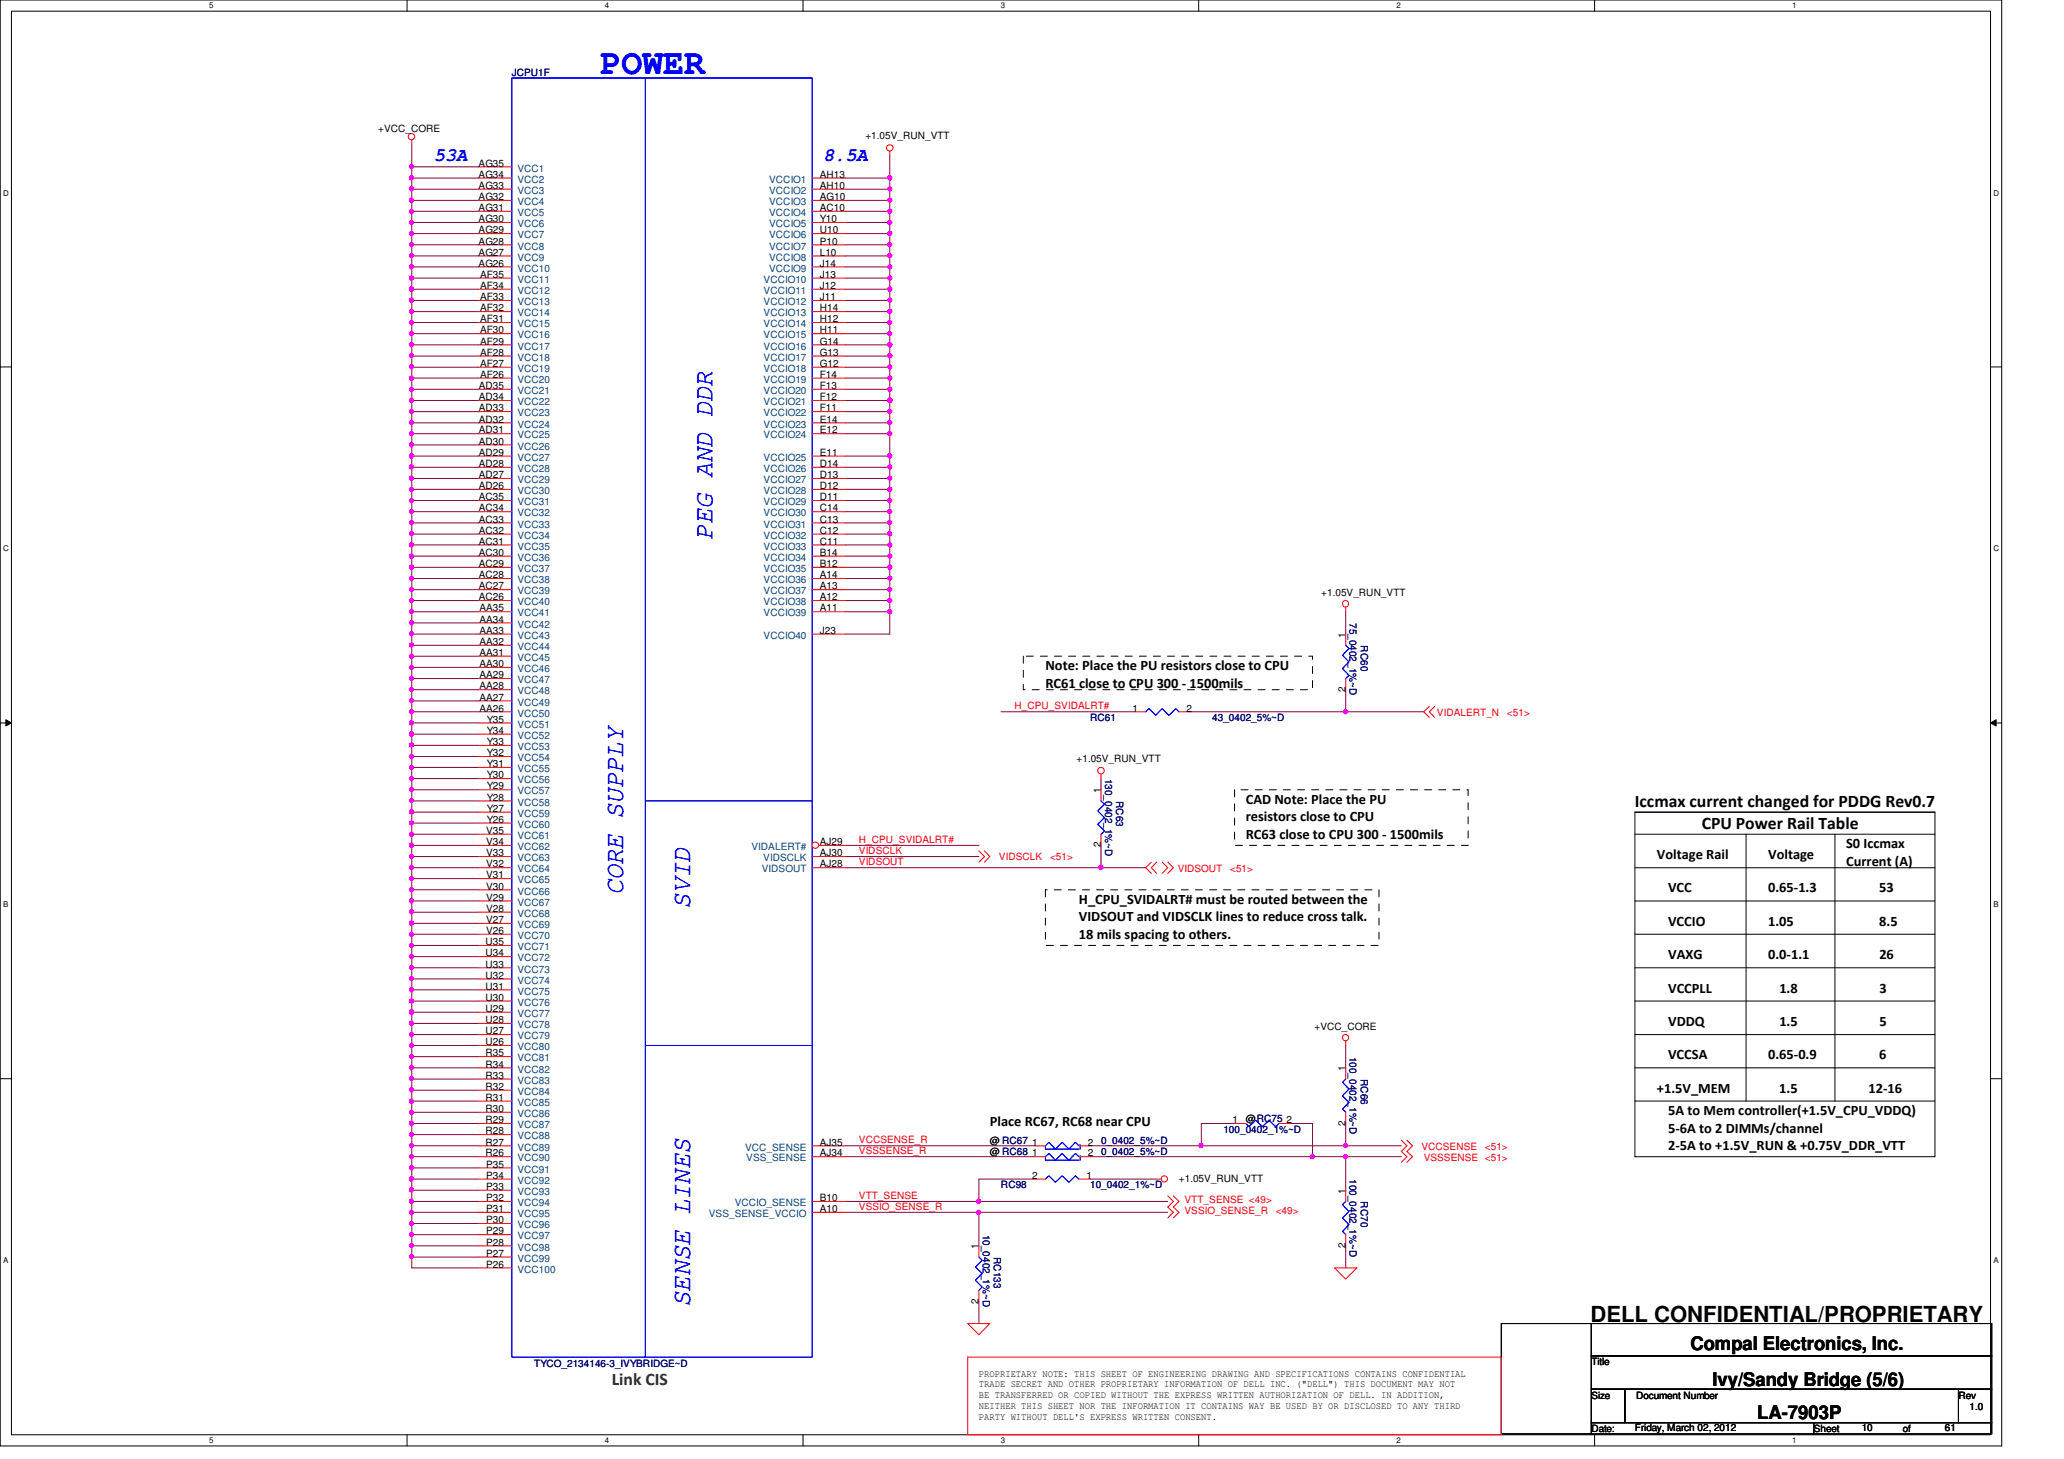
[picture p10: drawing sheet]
<svg xmlns="http://www.w3.org/2000/svg" width="297mm" height="210mm" viewBox="0 0 297 210" stroke-linecap="round" stroke-linejoin="round" font-family="sans-serif">
<defs><g id="words">
<text font-size="5.1" fill="#00f" x="86.4" y="10.7">POWER</text>
<g font-size="3.8" fill="#00f">
<text x="102.5" y="77.6" transform="rotate(-90 102.5 77.6)">PEG AND DDR</text>
<text x="89.7" y="128.8" transform="rotate(-90 89.7 128.8)">CORE SUPPLY</text>
<text x="99.3" y="130.7" transform="rotate(-90 99.3 130.7)">SVID</text>
<text x="99.3" y="188" transform="rotate(-90 99.3 188)">SENSE LINES</text>
</g>
<text font-size="3.2" x="228.9" y="190.2">DELL CONFIDENTIAL/PROPRIETARY</text>
<g font-size="2.7" fill="#00f">
<text x="62.4" y="23.2">53A</text>
<text x="118.5" y="23.2">8.5A</text>
</g>
<g font-size="2.7">
<text x="243.3" y="194.3">Compal Electronics, Inc.</text>
<text x="246.5" y="199.4">Ivy/Sandy Bridge (5/6)</text>
<text x="252.9" y="204.2">LA-7903P</text>
</g>
<g font-size="2.5">
<text x="235.3" y="116">Iccmax current changed for PDDG Rev0.7</text>
<text x="244.9" y="119.3">CPU Power Rail Table</text>
</g>
<text font-size="2.5" fill="#008000" x="88" y="199.3">Link CIS</text>
<g font-size="2.1">
<text x="150.5" y="96.4">Note: Place the PU resistors close to CPU</text>
<text x="150.5" y="98.9">RC61 close to CPU 300 - 1500mils</text>
<text x="179.3" y="115.6">CAD Note: Place the PU</text>
<text x="179.3" y="118.2">resistors close to CPU</text>
<text x="179.3" y="120.7">RC63 close to CPU 300 - 1500mils</text>
<text x="238.5" y="123.6">Voltage Rail</text>
<text x="254.5" y="123.6">Voltage</text>
<text x="265.7" y="122">S0 Iccmax</text>
<text x="265.7" y="124.5">Current (A)</text>
<text x="155.3" y="130">H_CPU_SVIDALRT# must be routed between the</text>
<text x="240.1" y="128.4">VCC</text>
<text x="254.5" y="128.4">0.65-1.3</text>
<text x="270.5" y="128.4">53</text>
<text x="155.3" y="132.5">VIDSOUT and VIDSCLK lines to reduce cross talk.</text>
<text x="155.3" y="135.1">18 mils spacing to others.</text>
<text x="240.1" y="133.2">VCCIO</text>
<text x="254.5" y="133.2">1.05</text>
<text x="270.5" y="133.2">8.5</text>
<text x="240.1" y="142.8">VCCPLL</text>
<text x="240.1" y="138">VAXG</text>
<text x="254.5" y="138">0.0-1.1</text>
<text x="256.1" y="142.8">1.8</text>
<text x="270.5" y="142.8">3</text>
<text x="270.5" y="138">26</text>
<text x="240.1" y="147.6">VDDQ</text>
<text x="256.1" y="147.6">1.5</text>
<text x="270.5" y="147.6">5</text>
<text x="240.1" y="152.4">VCCSA</text>
<text x="254.5" y="152.4">0.65-0.9</text>
<text x="270.5" y="152.4">6</text>
<text x="238.5" y="157.2">+1.5V_MEM</text>
<text x="240.1" y="160.4">5A to Mem controller(+1.5V_CPU_VDDQ)</text>
<text x="256.1" y="157.2">1.5</text>
<text x="268.9" y="157.2">12-16</text>
<text x="142.4" y="162">Place RC67, RC68 near CPU</text>
<text x="240.1" y="162.9">5-6A to 2 DIMMs/channel</text>
<text x="240.1" y="165.5">2-5A to +1.5V_RUN &amp; +0.75V_DDR_VTT</text>
</g>
<g font-size="1.4" fill="#000080">
<text x="73.7" y="11">JCPU1F</text>
<text x="194.2" y="89.6" transform="rotate(90 194.2 89.6)">75_0402_1%~D</text>
<text x="195.8" y="92.8" transform="rotate(90 195.8 92.8)">RC60</text>
<text x="156.9" y="103.8">RC61</text>
<text x="174.5" y="103.8">43_0402_5%~D</text>
<text x="159" y="112" transform="rotate(90 159 112)">130_0402_1%~D</text>
<text x="160.7" y="115.2" transform="rotate(90 160.7 115.2)">RC63</text>
<text x="194.2" y="152" transform="rotate(90 194.2 152)">100_0402_1%~D</text>
<text x="195.8" y="155.2" transform="rotate(90 195.8 155.2)">RC66</text>
<text x="158.4" y="166.2">0_0402_5%~D</text>
<text x="158.4" y="164.6">0_0402_5%~D</text>
<text x="176.1" y="163">100_0402_1%~D</text>
<text x="144.1" y="171">RC98</text>
<text x="156.9" y="171">10_0402_1%~D</text>
<text x="194.2" y="169.6" transform="rotate(90 194.2 169.6)">100_0402_1%~D</text>
<text x="195.8" y="172.8" transform="rotate(90 195.8 172.8)">RC70</text>
<text x="141.4" y="177.6" transform="rotate(90 141.4 177.6)">10_0402_1%~D</text>
<text x="143" y="180.8" transform="rotate(90 143 180.8)">RC133</text>
<text x="76.9" y="196.6">TYCO_2134146-3_IVYBRIDGE~D</text>
</g>
<g font-size="1.4">
<text x="54.4" y="19">+VCC_CORE</text>
<text x="68.9" y="24">AG35</text>
<text x="124.5" y="20.1">+1.05V_RUN_VTT</text>
<text x="68.9" y="25.6">AG34</text>
<text x="68.9" y="27.2">AG33</text>
<text x="68.9" y="28.8">AG32</text>
<text x="118" y="25.6">AH13</text>
<text x="118" y="27.2">AH10</text>
<text x="118" y="28.8">AG10</text>
<text x="68.9" y="30.4">AG31</text>
<text x="68.9" y="32">AG30</text>
<text x="68.9" y="33.6">AG29</text>
<text x="68.9" y="35.2">AG28</text>
<text x="118" y="30.4">AC10</text>
<text x="118" y="32">Y10</text>
<text x="118" y="33.6">U10</text>
<text x="118" y="35.2">P10</text>
<text x="68.9" y="36.8">AG27</text>
<text x="68.9" y="38.4">AG26</text>
<text x="69.1" y="40">AF35</text>
<text x="69.1" y="41.6">AF34</text>
<text x="118" y="36.8">L10</text>
<text x="118" y="38.4">J14</text>
<text x="118" y="40">J13</text>
<text x="118" y="41.6">J12</text>
<text x="69.1" y="43.2">AF33</text>
<text x="69.1" y="44.8">AF32</text>
<text x="69.1" y="46.4">AF31</text>
<text x="69.1" y="48">AF30</text>
<text x="118" y="43.2">J11</text>
<text x="118" y="44.8">H14</text>
<text x="118" y="46.4">H12</text>
<text x="118" y="48">H11</text>
<text x="69.1" y="49.6">AF29</text>
<text x="69.1" y="51.2">AF28</text>
<text x="69.1" y="52.8">AF27</text>
<text x="118" y="52.8">G12</text>
<text x="118" y="49.6">G14</text>
<text x="118" y="51.2">G13</text>
<text x="68.9" y="56">AD35</text>
<text x="68.9" y="57.6">AD34</text>
<text x="68.9" y="59.2">AD33</text>
<text x="69.1" y="54.4">AF26</text>
<text x="118" y="54.4">F14</text>
<text x="118" y="56">F13</text>
<text x="118" y="57.6">F12</text>
<text x="118" y="59.2">F11</text>
<text x="68.9" y="60.8">AD32</text>
<text x="68.9" y="62.4">AD31</text>
<text x="68.9" y="64">AD30</text>
<text x="68.9" y="65.6">AD29</text>
<text x="118" y="60.8">E14</text>
<text x="118" y="62.4">E12</text>
<text x="118" y="65.6">E11</text>
<text x="68.9" y="67.2">AD28</text>
<text x="68.9" y="68.8">AD27</text>
<text x="68.9" y="70.4">AD26</text>
<text x="68.9" y="72">AC35</text>
<text x="118" y="67.2">D14</text>
<text x="118" y="68.8">D13</text>
<text x="118" y="70.4">D12</text>
<text x="118" y="72">D11</text>
<text x="68.9" y="73.6">AC34</text>
<text x="68.9" y="75.2">AC33</text>
<text x="68.9" y="76.8">AC32</text>
<text x="118" y="76.8">C12</text>
<text x="118" y="73.6">C14</text>
<text x="118" y="75.2">C13</text>
<text x="68.9" y="78.4">AC31</text>
<text x="68.9" y="80">AC30</text>
<text x="68.9" y="81.6">AC29</text>
<text x="68.9" y="83.2">AC28</text>
<text x="118" y="78.4">C11</text>
<text x="118" y="80">B14</text>
<text x="118" y="81.6">B12</text>
<text x="118" y="83.2">A14</text>
<text x="68.9" y="84.8">AC27</text>
<text x="68.9" y="86.4">AC26</text>
<text x="69" y="88">AA35</text>
<text x="69" y="89.6">AA34</text>
<text x="118" y="84.8">A13</text>
<text x="118" y="86.4">A12</text>
<text x="118" y="88">A11</text>
<text x="190.2" y="85.7">+1.05V_RUN_VTT</text>
<text x="69" y="91.2">AA33</text>
<text x="69" y="92.8">AA32</text>
<text x="69" y="94.4">AA31</text>
<text x="69" y="96">AA30</text>
<text x="118" y="91.2">J23</text>
<text x="193.6" y="91.7" transform="rotate(-90 193.6 91.7)">1</text>
<text x="69" y="97.6">AA29</text>
<text x="69" y="99.2">AA28</text>
<text x="69" y="100.8">AA27</text>
<text x="193.6" y="99.5" transform="rotate(-90 193.6 99.5)">2</text>
<text x="69" y="102.4">AA26</text>
<text x="70.1" y="104">Y35</text>
<text x="70.1" y="105.6">Y34</text>
<text x="70.1" y="107.2">Y33</text>
<text x="163" y="102.4">1</text>
<text x="170.8" y="102.4">2</text>
<text x="70.1" y="108.8">Y32</text>
<text x="70.1" y="110.4">Y31</text>
<text x="70.1" y="112">Y30</text>
<text x="70.1" y="113.6">Y29</text>
<text x="154.9" y="109.7">+1.05V_RUN_VTT</text>
<text x="70" y="120">V35</text>
<text x="70.1" y="115.2">Y28</text>
<text x="70.1" y="116.8">Y27</text>
<text x="70.1" y="118.4">Y26</text>
<text x="158.4" y="114.1" transform="rotate(-90 158.4 114.1)">1</text>
<text x="70" y="121.6">V34</text>
<text x="70" y="123.2">V33</text>
<text x="70" y="124.8">V32</text>
<text x="118" y="121.6">AJ29</text>
<text x="118" y="124.8">AJ28</text>
<text x="118" y="123.2">AJ30</text>
<text x="158.4" y="121.9" transform="rotate(-90 158.4 121.9)">2</text>
<text x="70" y="126.4">V31</text>
<text x="70" y="128">V30</text>
<text x="70" y="129.6">V29</text>
<text x="70" y="131.2">V28</text>
<text x="69.9" y="136">U35</text>
<text x="69.9" y="137.6">U34</text>
<text x="70" y="132.8">V27</text>
<text x="70" y="134.4">V26</text>
<text x="69.9" y="139.2">U33</text>
<text x="69.9" y="140.8">U32</text>
<text x="69.9" y="142.4">U31</text>
<text x="69.9" y="144">U30</text>
<text x="69.9" y="145.6">U29</text>
<text x="69.9" y="147.2">U28</text>
<text x="69.9" y="148.8">U27</text>
<text x="189.2" y="148.3">+VCC_CORE</text>
<text x="69.9" y="150.4">U26</text>
<text x="69.9" y="152">R35</text>
<text x="69.9" y="153.6">R34</text>
<text x="69.9" y="155.2">R33</text>
<text x="193.6" y="154.1" transform="rotate(-90 193.6 154.1)">1</text>
<text x="69.9" y="156.8">R32</text>
<text x="69.9" y="158.4">R31</text>
<text x="69.9" y="160">R30</text>
<text x="69.9" y="161.6">R29</text>
<text x="177.4" y="161.6">1</text>
<text x="179.3" y="161.4">@RC75</text>
<text x="185.2" y="161.6">2</text>
<text x="193.6" y="161.9" transform="rotate(-90 193.6 161.9)">2</text>
<text x="69.9" y="163.2">R28</text>
<text x="69.9" y="164.8">R27</text>
<text x="69.9" y="166.4">R26</text>
<text x="70" y="168">P35</text>
<text x="118" y="164.8">AJ35</text>
<text x="118" y="166.4">AJ34</text>
<text x="142.4" y="166.2">@ RC68</text>
<text x="142.4" y="164.6">@ RC67</text>
<text x="148.5" y="166.4">1</text>
<text x="148.5" y="164.8">1</text>
<text x="156.5" y="166.4">2</text>
<text x="156.5" y="164.8">2</text>
<text x="70" y="169.6">P34</text>
<text x="70" y="171.2">P33</text>
<text x="70" y="172.8">P32</text>
<text x="118" y="172.8">B10</text>
<text x="148.5" y="169.6">2</text>
<text x="156.4" y="169.6">1</text>
<text x="169.7" y="170">+1.05V_RUN_VTT</text>
<text x="193.6" y="171.7" transform="rotate(-90 193.6 171.7)">1</text>
<text x="70" y="174.4">P31</text>
<text x="70" y="176">P30</text>
<text x="70" y="177.6">P29</text>
<text x="70" y="179.2">P28</text>
<text x="118" y="174.4">A10</text>
<text x="140.8" y="179.7" transform="rotate(-90 140.8 179.7)">1</text>
<text x="193.6" y="179.5" transform="rotate(-90 193.6 179.5)">2</text>
<text x="70" y="180.8">P27</text>
<text x="70" y="182.4">P26</text>
<text x="140.8" y="187.5" transform="rotate(-90 140.8 187.5)">2</text>
<text x="229" y="196.4">Title</text>
<text x="140.9" y="198">PROPRIETARY NOTE: THIS SHEET OF ENGINEERING DRAWING AND SPECIFICATIONS CONTAINS CONFIDENTIAL</text>
<text x="140.9" y="199.6">TRADE SECRET AND OTHER PROPRIETARY INFORMATION OF DELL INC. (&quot;DELL&quot;) THIS DOCUMENT MAY NOT</text>
<text x="140.9" y="201.2">BE TRANSFERRED OR COPIED WITHOUT THE EXPRESS WRITTEN AUTHORIZATION OF DELL. IN ADDITION,</text>
<text x="140.9" y="202.7">NEITHER THIS SHEET NOR THE INFORMATION IT CONTAINS WAY BE USED BY OR DISCLOSED TO ANY THIRD</text>
<text x="229" y="201.2">Size</text>
<text x="235.5" y="201.2">Document Number</text>
<text x="281.9" y="201.2">Rev</text>
<text x="283.5" y="202.8">1.0</text>
<text x="140.9" y="204.3">PARTY WITHOUT DELL'S EXPRESS WRITTEN CONSENT.</text>
<text x="229" y="206">Date:</text>
<text x="235.3" y="205.9">Friday, March 02, 2012</text>
<text x="261" y="206">Sheet</text>
<text x="267.9" y="205.9">10</text>
<text x="273.9" y="206">of</text>
<text x="279.9" y="205.9">61</text>
</g>
<g font-size="1.4" fill="#004080">
<text x="74.5" y="24.7">VCC1</text>
<text x="74.5" y="26.3">VCC2</text>
<text x="74.5" y="27.9">VCC3</text>
<text x="74.5" y="29.5">VCC4</text>
<text x="110.7" y="26.3">VCCIO1</text>
<text x="110.7" y="27.9">VCCIO2</text>
<text x="110.7" y="29.5">VCCIO3</text>
<text x="74.5" y="31.1">VCC5</text>
<text x="74.5" y="32.7">VCC6</text>
<text x="74.5" y="34.3">VCC7</text>
<text x="74.5" y="35.9">VCC8</text>
<text x="110.7" y="31.1">VCCIO4</text>
<text x="110.7" y="32.7">VCCIO5</text>
<text x="110.7" y="34.3">VCCIO6</text>
<text x="110.7" y="35.9">VCCIO7</text>
<text x="74.5" y="37.5">VCC9</text>
<text x="74.5" y="39.1">VCC10</text>
<text x="74.5" y="40.7">VCC11</text>
<text x="109.9" y="40.7">VCCIO10</text>
<text x="110.7" y="37.5">VCCIO8</text>
<text x="110.7" y="39.1">VCCIO9</text>
<text x="74.5" y="42.3">VCC12</text>
<text x="74.5" y="43.9">VCC13</text>
<text x="74.5" y="45.5">VCC14</text>
<text x="74.5" y="47.1">VCC15</text>
<text x="109.9" y="43.9">VCCIO12</text>
<text x="109.9" y="42.3">VCCIO11</text>
<text x="109.9" y="45.5">VCCIO13</text>
<text x="109.9" y="47.1">VCCIO14</text>
<text x="74.5" y="48.7">VCC16</text>
<text x="74.5" y="50.3">VCC17</text>
<text x="74.5" y="51.9">VCC18</text>
<text x="74.5" y="53.5">VCC19</text>
<text x="109.9" y="53.5">VCCIO18</text>
<text x="109.9" y="48.7">VCCIO15</text>
<text x="109.9" y="50.3">VCCIO16</text>
<text x="109.9" y="51.9">VCCIO17</text>
<text x="74.5" y="55.1">VCC20</text>
<text x="74.5" y="56.7">VCC21</text>
<text x="74.5" y="58.3">VCC22</text>
<text x="74.5" y="59.9">VCC23</text>
<text x="109.9" y="55.1">VCCIO19</text>
<text x="109.9" y="56.7">VCCIO20</text>
<text x="109.9" y="58.3">VCCIO21</text>
<text x="109.9" y="59.9">VCCIO22</text>
<text x="74.5" y="61.5">VCC24</text>
<text x="74.5" y="63.1">VCC25</text>
<text x="74.5" y="64.7">VCC26</text>
<text x="109.9" y="61.5">VCCIO23</text>
<text x="109.9" y="63.1">VCCIO24</text>
<text x="74.5" y="66.3">VCC27</text>
<text x="74.5" y="67.9">VCC28</text>
<text x="74.5" y="69.5">VCC29</text>
<text x="74.5" y="71.1">VCC30</text>
<text x="109.9" y="66.3">VCCIO25</text>
<text x="109.9" y="67.9">VCCIO26</text>
<text x="109.9" y="69.5">VCCIO27</text>
<text x="109.9" y="71.1">VCCIO28</text>
<text x="74.5" y="72.7">VCC31</text>
<text x="74.5" y="74.3">VCC32</text>
<text x="74.5" y="75.9">VCC33</text>
<text x="74.5" y="77.5">VCC34</text>
<text x="109.9" y="77.5">VCCIO32</text>
<text x="109.9" y="72.7">VCCIO29</text>
<text x="109.9" y="74.3">VCCIO30</text>
<text x="109.9" y="75.9">VCCIO31</text>
<text x="74.5" y="79.1">VCC35</text>
<text x="74.5" y="80.7">VCC36</text>
<text x="74.5" y="82.3">VCC37</text>
<text x="74.5" y="83.9">VCC38</text>
<text x="109.9" y="79.1">VCCIO33</text>
<text x="109.9" y="80.7">VCCIO34</text>
<text x="109.9" y="82.3">VCCIO35</text>
<text x="109.9" y="83.9">VCCIO36</text>
<text x="74.5" y="85.5">VCC39</text>
<text x="74.5" y="87.1">VCC40</text>
<text x="74.5" y="88.7">VCC41</text>
<text x="109.9" y="85.5">VCCIO37</text>
<text x="109.9" y="87.1">VCCIO38</text>
<text x="109.9" y="88.7">VCCIO39</text>
<text x="74.5" y="90.3">VCC42</text>
<text x="74.5" y="91.9">VCC43</text>
<text x="74.5" y="93.5">VCC44</text>
<text x="74.5" y="95.1">VCC45</text>
<text x="109.9" y="91.9">VCCIO40</text>
<text x="74.5" y="96.7">VCC46</text>
<text x="74.5" y="98.3">VCC47</text>
<text x="74.5" y="99.9">VCC48</text>
<text x="74.5" y="101.5">VCC49</text>
<text x="74.5" y="103.1">VCC50</text>
<text x="74.5" y="104.7">VCC51</text>
<text x="74.5" y="106.3">VCC52</text>
<text x="74.5" y="107.9">VCC53</text>
<text x="74.5" y="109.5">VCC54</text>
<text x="74.5" y="111.1">VCC55</text>
<text x="74.5" y="112.7">VCC56</text>
<text x="74.5" y="114.3">VCC57</text>
<text x="74.5" y="115.9">VCC58</text>
<text x="74.5" y="117.5">VCC59</text>
<text x="74.5" y="119.1">VCC60</text>
<text x="74.5" y="120.7">VCC61</text>
<text x="74.5" y="122.3">VCC62</text>
<text x="74.5" y="123.9">VCC63</text>
<text x="74.5" y="125.5">VCC64</text>
<text x="108.2" y="122.3">VIDALERT#</text>
<text x="109.6" y="125.5">VIDSOUT</text>
<text x="109.9" y="123.9">VIDSCLK</text>
<text x="74.5" y="127.1">VCC65</text>
<text x="74.5" y="128.7">VCC66</text>
<text x="74.5" y="130.3">VCC67</text>
<text x="74.5" y="131.9">VCC68</text>
<text x="74.5" y="133.5">VCC69</text>
<text x="74.5" y="135.1">VCC70</text>
<text x="74.5" y="136.7">VCC71</text>
<text x="74.5" y="138.3">VCC72</text>
<text x="74.5" y="139.9">VCC73</text>
<text x="74.5" y="141.5">VCC74</text>
<text x="74.5" y="143.1">VCC75</text>
<text x="74.5" y="144.7">VCC76</text>
<text x="74.5" y="146.3">VCC77</text>
<text x="74.5" y="147.9">VCC78</text>
<text x="74.5" y="149.5">VCC79</text>
<text x="74.5" y="151.1">VCC80</text>
<text x="74.5" y="152.7">VCC81</text>
<text x="74.5" y="154.3">VCC82</text>
<text x="74.5" y="155.9">VCC83</text>
<text x="74.5" y="157.5">VCC84</text>
<text x="74.5" y="159.1">VCC85</text>
<text x="74.5" y="160.7">VCC86</text>
<text x="74.5" y="162.3">VCC87</text>
<text x="74.5" y="163.9">VCC88</text>
<text x="74.5" y="165.5">VCC89</text>
<text x="74.5" y="167.1">VCC90</text>
<text x="107.2" y="165.5">VCC_SENSE</text>
<text x="107.4" y="167.1">VSS_SENSE</text>
<text x="74.5" y="168.7">VCC91</text>
<text x="74.5" y="170.3">VCC92</text>
<text x="74.5" y="171.9">VCC93</text>
<text x="74.5" y="173.5">VCC94</text>
<text x="105.7" y="173.5">VCCIO_SENSE</text>
<text x="74.5" y="175.1">VCC95</text>
<text x="74.5" y="176.7">VCC96</text>
<text x="74.5" y="178.3">VCC97</text>
<text x="74.5" y="179.9">VCC98</text>
<text x="102" y="175.1">VSS_SENSE_VCCIO</text>
<text x="74.5" y="181.5">VCC99</text>
<text x="74.5" y="183.1">VCC100</text>
</g>
<g font-size="1.4" fill="#f00">
<text x="146" y="102.1">H_CPU_SVIDALRT#</text>
<text x="206.8" y="103">VIDALERT_N</text>
<text x="216.9" y="103">&lt;51&gt;</text>
<text x="123.6" y="124.5">VIDSOUT</text>
<text x="123.6" y="121.3">H_CPU_SVIDALRT#</text>
<text x="123.6" y="122.9">VIDSCLK</text>
<text x="143.8" y="123.8">VIDSCLK</text>
<text x="151.1" y="123.8">&lt;51&gt;</text>
<text x="169.5" y="125.4">VIDSOUT</text>
<text x="177" y="125.4">&lt;51&gt;</text>
<text x="123.6" y="166.1">VSSSENSE_R</text>
<text x="123.6" y="164.5">VCCSENSE_R</text>
<text x="204.6" y="165.4">VCCSENSE</text>
<text x="204.9" y="167">VSSSENSE &lt;51&gt;</text>
<text x="213.7" y="165.4">&lt;51&gt;</text>
<text x="123.6" y="172.5">VTT_SENSE</text>
<text x="170.5" y="173.1">VTT_SENSE &lt;49&gt;</text>
<text x="123.6" y="174.1">VSSIO_SENSE_R</text>
<text x="170.5" y="174.7">VSSIO_SENSE_R</text>
<text x="183.6" y="174.7">&lt;49&gt;</text>
</g>
<g font-size="1.1">
<text x="30.1" y="1.1">5</text>
<text x="87" y="1.1">4</text>
<text x="144" y="1.1">3</text>
<text x="201" y="1.1">2</text>
<text x="257.9" y="1.1">1</text>
<text x=".5" y="28.2">D</text>
<text x="286.9" y="28.2">D</text>
<text x=".5" y="79.3">C</text>
<text x="286.9" y="79.3">C</text>
<text x=".5" y="130.6">B</text>
<text x="286.9" y="130.6">B</text>
<text x=".5" y="181.7">A</text>
<text x="286.9" y="181.7">A</text>
<text x="30.1" y="207.6">5</text>
<text x="87" y="207.6">4</text>
<text x="144" y="207.6">3</text>
<text x="201" y="207.6">2</text>
<text x="257.9" y="207.6">1</text>
</g>
</g></defs>
<path d="M0 0h288.1v208h-288.1zM1.6 1.6h284.9v204.8h-284.9z" fill="none" stroke="#000" stroke-width=".14"/>
<g fill="#fff">
<path d="M30.1 .2h.6v1.2h-.6z"/>
<path d="M30.1 206.6h.6v1.2h-.6z"/>
</g>
<path d="M58.6 0v1.6M58.6 206.4v1.6" fill="none" stroke="#000" stroke-width=".14"/>
<g fill="#fff">
<path d="M87 .2h.6v1.2h-.6z"/>
<path d="M87 206.6h.6v1.2h-.6z"/>
</g>
<path d="M115.6 0v1.6M115.6 206.4v1.6" fill="none" stroke="#000" stroke-width=".14"/>
<g fill="#fff">
<path d="M144 .2h.6v1.2h-.6z"/>
<path d="M144 206.6h.6v1.2h-.6z"/>
</g>
<path d="M172.5 0v1.6M172.5 206.4v1.6" fill="none" stroke="#000" stroke-width=".14"/>
<g fill="#fff">
<path d="M201 .2h.5v1.2h-.5z"/>
<path d="M201 206.6h.5v1.2h-.5z"/>
</g>
<path d="M229.5 0v1.6M229.5 206.4v1.6" fill="none" stroke="#000" stroke-width=".14"/>
<g fill="#fff">
<path d="M257.9 .2h.6v1.2h-.6z"/>
<path d="M257.9 206.6h.6v1.2h-.6z"/>
<path d="M.5 27.2h.7v1.2h-.7z"/>
<path d="M286.9 27.2h.8v1.2h-.8z"/>
<path d="M.5 78.4h.7v1.1h-.7z"/>
<path d="M286.9 78.4h.8v1.1h-.8z"/>
</g>
<path d="M0 52.8h1.6M286.5 52.8h1.6" fill="none" stroke="#000" stroke-width=".14"/>
<g fill="#fff">
<path d="M.5 129.6h.7v1.2h-.7z"/>
<path d="M286.9 129.6h.7v1.2h-.7z"/>
</g>
<path d="M0 104h1.6M.8 103.5l.8 .5-.8 .4zM286.5 104h1.6M286.5 104l.8-.5v.9z" fill="none" stroke="#000" stroke-width=".14"/>
<path d="M.8 103.5l.8 .5-.8 .4zM286.5 104l.8-.5v.9z" fill="#000"/>
<g fill="#fff">
<path d="M.5 180.8h.7v1.1h-.7z"/>
<path d="M286.9 180.8h.7v1.1h-.7z"/>
</g>
<path d="M0 155.2h1.6M286.5 155.2h1.6" fill="none" stroke="#000" stroke-width=".14"/>
<path d="M128.1 22.4v3.2M59.3 131.2h9.6M59.3 155.2v1.6M59.3 140.8h9.6M59.3 179.2h9.6M140.9 169.6v3.2M140.9 187.2v3.2" fill="none" stroke="#800040" stroke-width=".14"/>
<circle cx="59.2" cy="155.2" r=".3" fill="#f0f"/>
<circle cx="59.2" cy="155.2" r=".3" fill="none" stroke="#f0f" stroke-width=".14"/>
<path d="M59.3 134.4h9.6M59.3 132.8h9.6M59.3 161.6v1.6" fill="none" stroke="#800040" stroke-width=".14"/>
<circle cx="59.2" cy="161.6" r=".31" fill="#f0f"/>
<circle cx="59.2" cy="161.6" r=".31" fill="none" stroke="#f0f" stroke-width=".14"/>
<path d="M59.3 160v1.6" fill="none" stroke="#800040" stroke-width=".14"/>
<circle cx="59.2" cy="160" r=".3" fill="#f0f"/>
<circle cx="59.2" cy="160" r=".3" fill="none" stroke="#f0f" stroke-width=".14"/>
<path d="M59.3 128v1.6" fill="none" stroke="#800040" stroke-width=".14"/>
<circle cx="59.2" cy="128" r=".3" fill="#f0f"/>
<circle cx="59.2" cy="128" r=".3" fill="none" stroke="#f0f" stroke-width=".14"/>
<path d="M59.3 180.8v1.6" fill="none" stroke="#800040" stroke-width=".14"/>
<circle cx="59.2" cy="180.8" r=".3" fill="#f0f"/>
<circle cx="59.2" cy="180.8" r=".3" fill="none" stroke="#f0f" stroke-width=".14"/>
<path d="M59.3 131.2v1.6" fill="none" stroke="#800040" stroke-width=".14"/>
<circle cx="59.2" cy="131.2" r=".3" fill="#f0f"/>
<circle cx="59.2" cy="131.2" r=".3" fill="none" stroke="#f0f" stroke-width=".14"/>
<path d="M59.3 158.4v1.6" fill="none" stroke="#800040" stroke-width=".14"/>
<circle cx="59.2" cy="158.4" r=".3" fill="#f0f"/>
<circle cx="59.2" cy="158.4" r=".3" fill="none" stroke="#f0f" stroke-width=".14"/>
<path d="M59.3 156.8v1.6" fill="none" stroke="#800040" stroke-width=".14"/>
<circle cx="59.2" cy="156.8" r=".3" fill="#f0f"/>
<circle cx="59.2" cy="156.8" r=".3" fill="none" stroke="#f0f" stroke-width=".14"/>
<path d="M59.3 86.4v1.6M128.1 88v3.2M121.7 172.8h19.2" fill="none" stroke="#800040" stroke-width=".14"/>
<circle cx="59.2" cy="86.4" r=".3" fill="#f0f"/>
<circle cx="59.2" cy="86.4" r=".3" fill="none" stroke="#f0f" stroke-width=".14"/>
<path d="M59.3 107.2v1.6" fill="none" stroke="#800040" stroke-width=".14"/>
<circle cx="59.2" cy="107.2" r=".3" fill="#f0f"/>
<circle cx="59.2" cy="107.2" r=".3" fill="none" stroke="#f0f" stroke-width=".14"/>
<g fill="none" stroke="#800040" stroke-width=".14">
<path d="M59.3 35.2h9.6M59.3 65.6h9.6M59.3 60.8h9.6M59.3 67.2h9.6M59.3 80h9.6M59.3 83.2h9.6M59.3 89.6h9.6M59.3 97.6h9.6M59.3 96h9.6M59.3 94.4h9.6M59.3 99.2h9.6M59.3 113.6h9.6"/>
<path d="M59.3 123.2h9.6"/>
</g>
<circle cx="59.2" cy="113.6" r=".31" fill="#f0f"/>
<circle cx="59.2" cy="113.6" r=".31" fill="none" stroke="#f0f" stroke-width=".14"/>
<path d="M59.3 20.8v3.2M59.3 33.6h9.6M59.3 25.6h9.6M59.3 91.2v1.6M59.3 128h9.6" fill="none" stroke="#800040" stroke-width=".14"/>
<circle cx="59.2" cy="91.2" r=".3" fill="#f0f"/>
<circle cx="59.2" cy="91.2" r=".3" fill="none" stroke="#f0f" stroke-width=".14"/>
<path d="M59.3 124.8v1.6" fill="none" stroke="#800040" stroke-width=".14"/>
<circle cx="59.2" cy="124.8" r=".3" fill="#f0f"/>
<circle cx="59.2" cy="124.8" r=".3" fill="none" stroke="#f0f" stroke-width=".14"/>
<path d="M59.3 62.4v1.6" fill="none" stroke="#800040" stroke-width=".14"/>
<circle cx="59.2" cy="62.4" r=".3" fill="#f0f"/>
<circle cx="59.2" cy="62.4" r=".3" fill="none" stroke="#f0f" stroke-width=".14"/>
<path d="M59.3 68.8v1.6" fill="none" stroke="#800040" stroke-width=".14"/>
<circle cx="59.2" cy="68.8" r=".3" fill="#f0f"/>
<circle cx="59.2" cy="68.8" r=".3" fill="none" stroke="#f0f" stroke-width=".14"/>
<path d="M59.3 75.2v1.6" fill="none" stroke="#800040" stroke-width=".14"/>
<circle cx="59.2" cy="75.2" r=".3" fill="#f0f"/>
<circle cx="59.2" cy="75.2" r=".3" fill="none" stroke="#f0f" stroke-width=".14"/>
<path d="M59.3 41.6v1.6" fill="none" stroke="#800040" stroke-width=".14"/>
<circle cx="59.2" cy="41.6" r=".31" fill="#f0f"/>
<circle cx="59.2" cy="41.6" r=".31" fill="none" stroke="#f0f" stroke-width=".14"/>
<path d="M59.3 30.4v1.6" fill="none" stroke="#800040" stroke-width=".14"/>
<circle cx="59.2" cy="30.4" r=".3" fill="#f0f"/>
<circle cx="59.2" cy="30.4" r=".3" fill="none" stroke="#f0f" stroke-width=".14"/>
<path d="M59.3 27.2h9.6M59.3 36.8h9.6M59.3 40h9.6M59.3 44.8h9.6M59.3 56h9.6M59.3 46.4h9.6" fill="none" stroke="#800040" stroke-width=".14"/>
<circle cx="59.2" cy="46.4" r=".3" fill="#f0f"/>
<circle cx="59.2" cy="46.4" r=".3" fill="none" stroke="#f0f" stroke-width=".14"/>
<path d="M59.3 59.2h9.6M59.3 57.6h9.6M59.3 174.4v1.6" fill="none" stroke="#800040" stroke-width=".14"/>
<circle cx="59.2" cy="174.4" r=".3" fill="#f0f"/>
<circle cx="59.2" cy="174.4" r=".3" fill="none" stroke="#f0f" stroke-width=".14"/>
<path d="M59.3 169.6v1.6" fill="none" stroke="#800040" stroke-width=".14"/>
<circle cx="59.2" cy="169.6" r=".31" fill="#f0f"/>
<circle cx="59.2" cy="169.6" r=".31" fill="none" stroke="#f0f" stroke-width=".14"/>
<path d="M59.3 164.8v1.6" fill="none" stroke="#800040" stroke-width=".14"/>
<circle cx="59.2" cy="164.8" r=".3" fill="#f0f"/>
<circle cx="59.2" cy="164.8" r=".3" fill="none" stroke="#f0f" stroke-width=".14"/>
<path d="M59.3 140.8v1.6" fill="none" stroke="#800040" stroke-width=".14"/>
<circle cx="59.2" cy="140.8" r=".3" fill="#f0f"/>
<circle cx="59.2" cy="140.8" r=".3" fill="none" stroke="#f0f" stroke-width=".14"/>
<path d="M59.3 144v1.6" fill="none" stroke="#800040" stroke-width=".14"/>
<circle cx="59.2" cy="144" r=".3" fill="#f0f"/>
<circle cx="59.2" cy="144" r=".3" fill="none" stroke="#f0f" stroke-width=".14"/>
<path d="M59.3 132.8v1.6" fill="none" stroke="#800040" stroke-width=".14"/>
<circle cx="59.2" cy="132.8" r=".3" fill="#f0f"/>
<circle cx="59.2" cy="132.8" r=".3" fill="none" stroke="#f0f" stroke-width=".14"/>
<path d="M59.3 136v1.6" fill="none" stroke="#800040" stroke-width=".14"/>
<circle cx="59.2" cy="136" r=".3" fill="#f0f"/>
<circle cx="59.2" cy="136" r=".3" fill="none" stroke="#f0f" stroke-width=".14"/>
<path d="M59.3 49.6v1.6M59.3 150.4h9.6M59.3 155.2h9.6M59.3 147.2h9.6M59.3 172.8h9.6M59.3 177.6h9.6M59.3 180.8h9.6" fill="none" stroke="#800040" stroke-width=".14"/>
<circle cx="59.2" cy="49.6" r=".31" fill="#f0f"/>
<circle cx="59.2" cy="49.6" r=".31" fill="none" stroke="#f0f" stroke-width=".14"/>
<path d="M59.3 100.8v1.6" fill="none" stroke="#800040" stroke-width=".14"/>
<circle cx="59.2" cy="100.8" r=".3" fill="#f0f"/>
<circle cx="59.2" cy="100.8" r=".3" fill="none" stroke="#f0f" stroke-width=".14"/>
<path d="M59.3 115.2v1.6" fill="none" stroke="#800040" stroke-width=".14"/>
<circle cx="59.2" cy="116.8" r=".3" fill="#f0f"/>
<circle cx="59.2" cy="116.8" r=".3" fill="none" stroke="#f0f" stroke-width=".14"/>
<circle cx="59.2" cy="115.2" r=".3" fill="#f0f"/>
<circle cx="59.2" cy="115.2" r=".3" fill="none" stroke="#f0f" stroke-width=".14"/>
<path d="M59.3 92.8v1.6" fill="none" stroke="#800040" stroke-width=".14"/>
<circle cx="59.2" cy="92.8" r=".3" fill="#f0f"/>
<circle cx="59.2" cy="92.8" r=".3" fill="none" stroke="#f0f" stroke-width=".14"/>
<path d="M59.3 118.4h9.6M59.3 168v1.6" fill="none" stroke="#800040" stroke-width=".14"/>
<circle cx="59.2" cy="168" r=".3" fill="#f0f"/>
<circle cx="59.2" cy="168" r=".3" fill="none" stroke="#f0f" stroke-width=".14"/>
<path d="M59.3 38.4h9.6M59.3 78.4v1.6" fill="none" stroke="#800040" stroke-width=".14"/>
<circle cx="59.2" cy="78.4" r=".3" fill="#f0f"/>
<circle cx="59.2" cy="78.4" r=".3" fill="none" stroke="#f0f" stroke-width=".14"/>
<path d="M59.3 81.6v1.6" fill="none" stroke="#800040" stroke-width=".14"/>
<circle cx="59.2" cy="81.6" r=".31" fill="#f0f"/>
<circle cx="59.2" cy="81.6" r=".31" fill="none" stroke="#f0f" stroke-width=".14"/>
<path d="M59.3 116.8v1.6M59.3 100.8h9.6" fill="none" stroke="#800040" stroke-width=".14"/>
<circle cx="59.2" cy="116.8" r=".3" fill="#f0f"/>
<circle cx="59.2" cy="116.8" r=".3" fill="none" stroke="#f0f" stroke-width=".14"/>
<path d="M59.3 147.2v1.6" fill="none" stroke="#800040" stroke-width=".14"/>
<circle cx="59.2" cy="147.2" r=".3" fill="#f0f"/>
<circle cx="59.2" cy="147.2" r=".3" fill="none" stroke="#f0f" stroke-width=".14"/>
<path d="M59.3 27.2v1.6" fill="none" stroke="#800040" stroke-width=".14"/>
<circle cx="59.2" cy="27.2" r=".3" fill="#f0f"/>
<circle cx="59.2" cy="27.2" r=".3" fill="none" stroke="#f0f" stroke-width=".14"/>
<path d="M59.3 150.4v1.6" fill="none" stroke="#800040" stroke-width=".14"/>
<circle cx="59.2" cy="150.4" r=".3" fill="#f0f"/>
<circle cx="59.2" cy="150.4" r=".3" fill="none" stroke="#f0f" stroke-width=".14"/>
<path d="M59.3 73.6v1.6M59.3 152h9.6" fill="none" stroke="#800040" stroke-width=".14"/>
<circle cx="59.2" cy="73.6" r=".31" fill="#f0f"/>
<circle cx="59.2" cy="73.6" r=".31" fill="none" stroke="#f0f" stroke-width=".14"/>
<path d="M59.3 35.2v1.6" fill="none" stroke="#800040" stroke-width=".14"/>
<circle cx="59.2" cy="35.2" r=".3" fill="#f0f"/>
<circle cx="59.2" cy="35.2" r=".3" fill="none" stroke="#f0f" stroke-width=".14"/>
<path d="M59.3 36.8v1.6" fill="none" stroke="#800040" stroke-width=".14"/>
<circle cx="59.2" cy="36.8" r=".3" fill="#f0f"/>
<circle cx="59.2" cy="36.8" r=".3" fill="none" stroke="#f0f" stroke-width=".14"/>
<path d="M59.3 59.2v1.6" fill="none" stroke="#800040" stroke-width=".14"/>
<circle cx="59.2" cy="59.2" r=".3" fill="#f0f"/>
<circle cx="59.2" cy="59.2" r=".3" fill="none" stroke="#f0f" stroke-width=".14"/>
<path d="M59.3 44.8v1.6" fill="none" stroke="#800040" stroke-width=".14"/>
<circle cx="59.2" cy="44.8" r=".3" fill="#f0f"/>
<circle cx="59.2" cy="44.8" r=".3" fill="none" stroke="#f0f" stroke-width=".14"/>
<path d="M59.3 24v1.6M59.3 158.4h9.6" fill="none" stroke="#800040" stroke-width=".14"/>
<circle cx="59.2" cy="24" r=".3" fill="#f0f"/>
<circle cx="59.2" cy="24" r=".3" fill="none" stroke="#f0f" stroke-width=".14"/>
<path d="M59.3 129.6v1.6M59.3 168h9.6" fill="none" stroke="#800040" stroke-width=".14"/>
<circle cx="59.2" cy="129.6" r=".31" fill="#f0f"/>
<circle cx="59.2" cy="129.6" r=".31" fill="none" stroke="#f0f" stroke-width=".14"/>
<path d="M59.3 43.2h9.6M59.3 49.6h9.6M59.3 73.6h9.6M59.3 64h9.6M59.3 81.6h9.6M59.3 116.8h9.6M59.3 139.2v1.6" fill="none" stroke="#800040" stroke-width=".14"/>
<circle cx="59.2" cy="139.2" r=".3" fill="#f0f"/>
<circle cx="59.2" cy="139.2" r=".3" fill="none" stroke="#f0f" stroke-width=".14"/>
<path d="M59.3 102.4h9.6M59.3 115.2h9.6M59.3 148.8v1.6M59.3 169.6h9.6" fill="none" stroke="#800040" stroke-width=".14"/>
<circle cx="59.2" cy="148.8" r=".3" fill="#f0f"/>
<circle cx="59.2" cy="148.8" r=".3" fill="none" stroke="#f0f" stroke-width=".14"/>
<path d="M59.3 24h9.6M59.3 137.6h9.6M59.3 136h9.6M59.3 124.8h9.6M59.3 156.8h9.6M59.3 176v1.6" fill="none" stroke="#800040" stroke-width=".14"/>
<circle cx="59.2" cy="176" r=".3" fill="#f0f"/>
<circle cx="59.2" cy="176" r=".3" fill="none" stroke="#f0f" stroke-width=".14"/>
<path d="M59.3 65.6v1.6M59.3 144h9.6" fill="none" stroke="#800040" stroke-width=".14"/>
<circle cx="59.2" cy="65.6" r=".31" fill="#f0f"/>
<circle cx="59.2" cy="65.6" r=".31" fill="none" stroke="#f0f" stroke-width=".14"/>
<path d="M59.3 25.6v1.6" fill="none" stroke="#800040" stroke-width=".14"/>
<circle cx="59.2" cy="25.6" r=".31" fill="#f0f"/>
<circle cx="59.2" cy="25.6" r=".31" fill="none" stroke="#f0f" stroke-width=".14"/>
<path d="M59.3 172.8v1.6" fill="none" stroke="#800040" stroke-width=".14"/>
<circle cx="59.2" cy="172.8" r=".3" fill="#f0f"/>
<circle cx="59.2" cy="172.8" r=".3" fill="none" stroke="#f0f" stroke-width=".14"/>
<path d="M59.3 118.4v1.6" fill="none" stroke="#800040" stroke-width=".14"/>
<circle cx="59.2" cy="118.4" r=".3" fill="#f0f"/>
<circle cx="59.2" cy="118.4" r=".3" fill="none" stroke="#f0f" stroke-width=".14"/>
<path d="M59.3 84.8h9.6M59.3 121.6v1.6" fill="none" stroke="#800040" stroke-width=".14"/>
<circle cx="59.2" cy="121.6" r=".31" fill="#f0f"/>
<circle cx="59.2" cy="121.6" r=".31" fill="none" stroke="#f0f" stroke-width=".14"/>
<path d="M59.3 51.2v1.6" fill="none" stroke="#800040" stroke-width=".14"/>
<circle cx="59.2" cy="51.2" r=".3" fill="#f0f"/>
<circle cx="59.2" cy="51.2" r=".3" fill="none" stroke="#f0f" stroke-width=".14"/>
<path d="M59.3 76.8h9.6M59.3 84.8v1.6" fill="none" stroke="#800040" stroke-width=".14"/>
<circle cx="59.2" cy="84.8" r=".3" fill="#f0f"/>
<circle cx="59.2" cy="84.8" r=".3" fill="none" stroke="#f0f" stroke-width=".14"/>
<path d="M59.3 57.6v1.6" fill="none" stroke="#800040" stroke-width=".14"/>
<circle cx="59.2" cy="57.6" r=".31" fill="#f0f"/>
<circle cx="59.2" cy="57.6" r=".31" fill="none" stroke="#f0f" stroke-width=".14"/>
<path d="M59.3 64v1.6" fill="none" stroke="#800040" stroke-width=".14"/>
<circle cx="59.2" cy="64" r=".3" fill="#f0f"/>
<circle cx="59.2" cy="64" r=".3" fill="none" stroke="#f0f" stroke-width=".14"/>
<path d="M59.3 72v1.6" fill="none" stroke="#800040" stroke-width=".14"/>
<circle cx="59.2" cy="72" r=".3" fill="#f0f"/>
<circle cx="59.2" cy="72" r=".3" fill="none" stroke="#f0f" stroke-width=".14"/>
<path d="M59.3 43.2v1.6M59.3 171.2h9.6" fill="none" stroke="#800040" stroke-width=".14"/>
<circle cx="59.2" cy="43.2" r=".3" fill="#f0f"/>
<circle cx="59.2" cy="43.2" r=".3" fill="none" stroke="#f0f" stroke-width=".14"/>
<path d="M59.3 32v1.6" fill="none" stroke="#800040" stroke-width=".14"/>
<circle cx="59.2" cy="32" r=".3" fill="#f0f"/>
<circle cx="59.2" cy="32" r=".3" fill="none" stroke="#f0f" stroke-width=".14"/>
<path d="M59.3 48v1.6M59.3 51.2h9.6M59.3 68.8h9.6M59.3 113.6v1.6M59.3 108.8h9.6" fill="none" stroke="#800040" stroke-width=".14"/>
<circle cx="59.2" cy="48" r=".3" fill="#f0f"/>
<circle cx="59.2" cy="48" r=".3" fill="none" stroke="#f0f" stroke-width=".14"/>
<path d="M59.3 88v1.6" fill="none" stroke="#800040" stroke-width=".14"/>
<circle cx="59.2" cy="88" r=".3" fill="#f0f"/>
<circle cx="59.2" cy="88" r=".3" fill="none" stroke="#f0f" stroke-width=".14"/>
<path d="M59.3 46.4v1.6M59.3 142.4v1.6" fill="none" stroke="#800040" stroke-width=".14"/>
<circle cx="59.2" cy="142.4" r=".3" fill="#f0f"/>
<circle cx="59.2" cy="142.4" r=".3" fill="none" stroke="#f0f" stroke-width=".14"/>
<path d="M59.3 112v1.6M59.3 160h9.6" fill="none" stroke="#800040" stroke-width=".14"/>
<circle cx="59.2" cy="112" r=".3" fill="#f0f"/>
<circle cx="59.2" cy="112" r=".3" fill="none" stroke="#f0f" stroke-width=".14"/>
<path d="M59.3 62.4h9.6M59.3 89.6v1.6" fill="none" stroke="#800040" stroke-width=".14"/>
<circle cx="59.2" cy="89.6" r=".31" fill="#f0f"/>
<circle cx="59.2" cy="89.6" r=".31" fill="none" stroke="#f0f" stroke-width=".14"/>
<path d="M59.3 179.2v1.6" fill="none" stroke="#800040" stroke-width=".14"/>
<circle cx="59.2" cy="179.2" r=".3" fill="#f0f"/>
<circle cx="59.2" cy="179.2" r=".3" fill="none" stroke="#f0f" stroke-width=".14"/>
<path d="M59.3 33.6v1.6M59.3 32h9.6M59.3 174.4h9.6" fill="none" stroke="#800040" stroke-width=".14"/>
<circle cx="59.2" cy="33.6" r=".31" fill="#f0f"/>
<circle cx="59.2" cy="33.6" r=".31" fill="none" stroke="#f0f" stroke-width=".14"/>
<path d="M59.3 38.4v1.6" fill="none" stroke="#800040" stroke-width=".14"/>
<circle cx="59.2" cy="38.4" r=".3" fill="#f0f"/>
<circle cx="59.2" cy="38.4" r=".3" fill="none" stroke="#f0f" stroke-width=".14"/>
<path d="M59.3 83.2v1.6" fill="none" stroke="#800040" stroke-width=".14"/>
<circle cx="59.2" cy="83.2" r=".3" fill="#f0f"/>
<circle cx="59.2" cy="83.2" r=".3" fill="none" stroke="#f0f" stroke-width=".14"/>
<path d="M59.3 76.8v1.6" fill="none" stroke="#800040" stroke-width=".14"/>
<circle cx="59.2" cy="76.8" r=".3" fill="#f0f"/>
<circle cx="59.2" cy="76.8" r=".3" fill="none" stroke="#f0f" stroke-width=".14"/>
<path d="M59.3 28.8v1.6" fill="none" stroke="#800040" stroke-width=".14"/>
<circle cx="59.2" cy="28.8" r=".3" fill="#f0f"/>
<circle cx="59.2" cy="28.8" r=".3" fill="none" stroke="#f0f" stroke-width=".14"/>
<path d="M59.3 30.4h9.6M59.3 70.4h9.6M59.3 110.4v1.6M59.3 145.6h9.6" fill="none" stroke="#800040" stroke-width=".14"/>
<circle cx="59.2" cy="110.4" r=".3" fill="#f0f"/>
<circle cx="59.2" cy="110.4" r=".3" fill="none" stroke="#f0f" stroke-width=".14"/>
<path d="M59.3 54.4v1.6M59.3 163.2h9.6" fill="none" stroke="#800040" stroke-width=".14"/>
<circle cx="59.2" cy="54.4" r=".3" fill="#f0f"/>
<circle cx="59.2" cy="54.4" r=".3" fill="none" stroke="#f0f" stroke-width=".14"/>
<path d="M59.3 80v1.6" fill="none" stroke="#800040" stroke-width=".14"/>
<circle cx="59.2" cy="80" r=".3" fill="#f0f"/>
<circle cx="59.2" cy="80" r=".3" fill="none" stroke="#f0f" stroke-width=".14"/>
<path d="M59.3 145.6v1.6" fill="none" stroke="#800040" stroke-width=".14"/>
<circle cx="59.2" cy="145.6" r=".31" fill="#f0f"/>
<circle cx="59.2" cy="145.6" r=".31" fill="none" stroke="#f0f" stroke-width=".14"/>
<path d="M59.3 40v1.6M59.3 91.2h9.6M59.3 142.4h9.6M59.3 148.8h9.6" fill="none" stroke="#800040" stroke-width=".14"/>
<circle cx="59.2" cy="40" r=".3" fill="#f0f"/>
<circle cx="59.2" cy="40" r=".3" fill="none" stroke="#f0f" stroke-width=".14"/>
<path d="M59.3 52.8h9.6M59.3 177.6v1.6M59.3 176h9.6" fill="none" stroke="#800040" stroke-width=".14"/>
<circle cx="59.2" cy="177.6" r=".31" fill="#f0f"/>
<circle cx="59.2" cy="177.6" r=".31" fill="none" stroke="#f0f" stroke-width=".14"/>
<path d="M59.3 120v1.6" fill="none" stroke="#800040" stroke-width=".14"/>
<circle cx="59.2" cy="120" r=".3" fill="#f0f"/>
<circle cx="59.2" cy="120" r=".3" fill="none" stroke="#f0f" stroke-width=".14"/>
<path d="M59.3 56v1.6M59.3 112h9.6M59.3 110.4h9.6M59.3 164.8h9.6" fill="none" stroke="#800040" stroke-width=".14"/>
<circle cx="59.2" cy="56" r=".3" fill="#f0f"/>
<circle cx="59.2" cy="56" r=".3" fill="none" stroke="#f0f" stroke-width=".14"/>
<path d="M59.3 70.4v1.6M59.3 86.4h9.6M59.3 126.4h9.6M59.3 129.6h9.6M59.3 121.6h9.6M59.3 182.4h9.6" fill="none" stroke="#800040" stroke-width=".14"/>
<circle cx="59.2" cy="70.4" r=".3" fill="#f0f"/>
<circle cx="59.2" cy="70.4" r=".3" fill="none" stroke="#f0f" stroke-width=".14"/>
<path d="M59.3 108.8v1.6" fill="none" stroke="#800040" stroke-width=".14"/>
<circle cx="59.2" cy="108.8" r=".3" fill="#f0f"/>
<circle cx="59.2" cy="108.8" r=".3" fill="none" stroke="#f0f" stroke-width=".14"/>
<path d="M59.3 48h9.6M59.3 60.8v1.6M59.3 166.4h9.6" fill="none" stroke="#800040" stroke-width=".14"/>
<circle cx="59.2" cy="60.8" r=".3" fill="#f0f"/>
<circle cx="59.2" cy="60.8" r=".3" fill="none" stroke="#f0f" stroke-width=".14"/>
<path d="M59.3 99.2v1.6" fill="none" stroke="#800040" stroke-width=".14"/>
<circle cx="59.2" cy="99.2" r=".3" fill="#f0f"/>
<circle cx="59.2" cy="99.2" r=".3" fill="none" stroke="#f0f" stroke-width=".14"/>
<path d="M59.3 78.4h9.6M59.3 152v1.6" fill="none" stroke="#800040" stroke-width=".14"/>
<circle cx="59.2" cy="152" r=".3" fill="#f0f"/>
<circle cx="59.2" cy="152" r=".3" fill="none" stroke="#f0f" stroke-width=".14"/>
<path d="M59.3 97.6v1.6M59.3 92.8h9.6" fill="none" stroke="#800040" stroke-width=".14"/>
<circle cx="59.2" cy="97.6" r=".31" fill="#f0f"/>
<circle cx="59.2" cy="97.6" r=".31" fill="none" stroke="#f0f" stroke-width=".14"/>
<path d="M59.3 52.8v1.6M59.3 139.2h9.6" fill="none" stroke="#800040" stroke-width=".14"/>
<circle cx="59.2" cy="52.8" r=".3" fill="#f0f"/>
<circle cx="59.2" cy="52.8" r=".3" fill="none" stroke="#f0f" stroke-width=".14"/>
<path d="M59.3 102.4v1.6M59.3 161.6h9.6" fill="none" stroke="#800040" stroke-width=".14"/>
<circle cx="59.2" cy="102.4" r=".3" fill="#f0f"/>
<circle cx="59.2" cy="102.4" r=".3" fill="none" stroke="#f0f" stroke-width=".14"/>
<path d="M59.3 134.4v1.6" fill="none" stroke="#800040" stroke-width=".14"/>
<circle cx="59.2" cy="134.4" r=".3" fill="#f0f"/>
<circle cx="59.2" cy="134.4" r=".3" fill="none" stroke="#f0f" stroke-width=".14"/>
<path d="M59.3 67.2v1.6" fill="none" stroke="#800040" stroke-width=".14"/>
<circle cx="59.2" cy="67.2" r=".3" fill="#f0f"/>
<circle cx="59.2" cy="67.2" r=".3" fill="none" stroke="#f0f" stroke-width=".14"/>
<path d="M59.3 171.2v1.6" fill="none" stroke="#800040" stroke-width=".14"/>
<circle cx="59.2" cy="171.2" r=".3" fill="#f0f"/>
<circle cx="59.2" cy="171.2" r=".3" fill="none" stroke="#f0f" stroke-width=".14"/>
<path d="M59.3 41.6h9.6M59.3 96v1.6" fill="none" stroke="#800040" stroke-width=".14"/>
<circle cx="59.2" cy="96" r=".3" fill="#f0f"/>
<circle cx="59.2" cy="96" r=".3" fill="none" stroke="#f0f" stroke-width=".14"/>
<path d="M59.3 105.6v1.6" fill="none" stroke="#800040" stroke-width=".14"/>
<circle cx="59.2" cy="105.6" r=".31" fill="#f0f"/>
<circle cx="59.2" cy="105.6" r=".31" fill="none" stroke="#f0f" stroke-width=".14"/>
<path d="M59.3 107.2h9.6M59.3 163.2v1.6" fill="none" stroke="#800040" stroke-width=".14"/>
<circle cx="59.2" cy="163.2" r=".3" fill="#f0f"/>
<circle cx="59.2" cy="163.2" r=".3" fill="none" stroke="#f0f" stroke-width=".14"/>
<path d="M59.3 153.6v1.6" fill="none" stroke="#800040" stroke-width=".14"/>
<circle cx="59.2" cy="153.6" r=".31" fill="#f0f"/>
<circle cx="59.2" cy="153.6" r=".31" fill="none" stroke="#f0f" stroke-width=".14"/>
<path d="M59.3 104v1.6" fill="none" stroke="#800040" stroke-width=".14"/>
<circle cx="59.2" cy="104" r=".3" fill="#f0f"/>
<circle cx="59.2" cy="104" r=".3" fill="none" stroke="#f0f" stroke-width=".14"/>
<path d="M59.3 123.2v1.6" fill="none" stroke="#800040" stroke-width=".14"/>
<circle cx="59.2" cy="123.2" r=".3" fill="#f0f"/>
<circle cx="59.2" cy="123.2" r=".3" fill="none" stroke="#f0f" stroke-width=".14"/>
<path d="M59.3 88h9.6M59.3 126.4v1.6" fill="none" stroke="#800040" stroke-width=".14"/>
<circle cx="59.2" cy="126.4" r=".3" fill="#f0f"/>
<circle cx="59.2" cy="126.4" r=".3" fill="none" stroke="#f0f" stroke-width=".14"/>
<path d="M59.3 28.8h9.6M59.3 166.4v1.6" fill="none" stroke="#800040" stroke-width=".14"/>
<circle cx="59.2" cy="166.4" r=".3" fill="#f0f"/>
<circle cx="59.2" cy="166.4" r=".3" fill="none" stroke="#f0f" stroke-width=".14"/>
<path d="M59.3 75.2h9.6M59.3 94.4v1.6" fill="none" stroke="#800040" stroke-width=".14"/>
<circle cx="59.2" cy="94.4" r=".3" fill="#f0f"/>
<circle cx="59.2" cy="94.4" r=".3" fill="none" stroke="#f0f" stroke-width=".14"/>
<path d="M59.3 137.6v1.6" fill="none" stroke="#800040" stroke-width=".14"/>
<circle cx="59.2" cy="137.6" r=".31" fill="#f0f"/>
<circle cx="59.2" cy="137.6" r=".31" fill="none" stroke="#f0f" stroke-width=".14"/>
<path d="M59.3 54.4h9.6M59.3 72h9.6M128.1 60.8v1.6M59.3 104h9.6M59.3 105.6h9.6M59.3 120h9.6M59.3 153.6h9.6" fill="none" stroke="#800040" stroke-width=".14"/>
<circle cx="128.1" cy="60.8" r=".3" fill="#f0f"/>
<circle cx="128.1" cy="60.8" r=".3" fill="none" stroke="#f0f" stroke-width=".14"/>
<path d="M128.1 62.4v3.2" fill="none" stroke="#800040" stroke-width=".14"/>
<circle cx="128.1" cy="62.4" r=".3" fill="#f0f"/>
<circle cx="128.1" cy="62.4" r=".3" fill="none" stroke="#f0f" stroke-width=".14"/>
<path d="M193.7 150.4v3.2M193.7 179.2v3.2M201.7 166.4h-8v4.8" fill="none" stroke="#800040" stroke-width=".14"/>
<circle cx="193.7" cy="166.4" r=".31" fill="#f0f"/>
<circle cx="193.7" cy="166.4" r=".31" fill="none" stroke="#f0f" stroke-width=".14"/>
<path d="M121.7 166.4h27.2M121.7 164.8h27.2M193.7 164.8h8" fill="none" stroke="#800040" stroke-width=".14"/>
<circle cx="193.7" cy="164.8" r=".31" fill="#f0f"/>
<circle cx="193.7" cy="164.8" r=".31" fill="none" stroke="#f0f" stroke-width=".14"/>
<path d="M188.9 166.4h4.8" fill="none" stroke="#800040" stroke-width=".14"/>
<circle cx="188.8" cy="166.4" r=".3" fill="#f0f"/>
<circle cx="188.8" cy="166.4" r=".3" fill="none" stroke="#f0f" stroke-width=".14"/>
<path d="M193.7 88v3.2M144.1 102.4h19.2M121.7 124.8h36.7M121.7 121.6h19.2M158.4 121.6v3.2M158.4 124.8h6.5" fill="none" stroke="#800040" stroke-width=".14"/>
<circle cx="158.5" cy="124.8" r=".3" fill="#f0f"/>
<circle cx="158.5" cy="124.8" r=".3" fill="none" stroke="#f0f" stroke-width=".14"/>
<path d="M158.4 112v1.6M193.7 102.4h11.2M121.7 123.2h19.2" fill="none" stroke="#800040" stroke-width=".14"/>
<circle cx="193.7" cy="102.4" r=".31" fill="#f0f"/>
<circle cx="193.7" cy="102.4" r=".31" fill="none" stroke="#f0f" stroke-width=".14"/>
<path d="M121.7 25.6h6.4M193.7 99.2v3.2h-22.4M193.7 161.6v3.2" fill="none" stroke="#800040" stroke-width=".14"/>
<circle cx="128" cy="25.6" r=".31" fill="#f0f"/>
<circle cx="128" cy="25.6" r=".31" fill="none" stroke="#f0f" stroke-width=".14"/>
<path d="M140.9 172.8h27.2" fill="none" stroke="#800040" stroke-width=".14"/>
<circle cx="140.8" cy="172.8" r=".3" fill="#f0f"/>
<circle cx="140.8" cy="172.8" r=".3" fill="none" stroke="#f0f" stroke-width=".14"/>
<path d="M172.9 164.8h20.8" fill="none" stroke="#800040" stroke-width=".14"/>
<circle cx="172.8" cy="164.8" r=".3" fill="#f0f"/>
<circle cx="172.8" cy="164.8" r=".3" fill="none" stroke="#f0f" stroke-width=".14"/>
<path d="M140.9 174.4h27.2" fill="none" stroke="#800040" stroke-width=".14"/>
<circle cx="140.8" cy="174.4" r=".3" fill="#f0f"/>
<circle cx="140.8" cy="174.4" r=".3" fill="none" stroke="#f0f" stroke-width=".14"/>
<path d="M121.7 35.2h6.4M128.1 46.4v1.6M121.7 60.8h6.4M140.9 169.6h8M156.9 169.6h9.6M177.7 161.6h-4.8v3.2h-15.9M185.7 161.6h3.2v4.8h-31.9" fill="none" stroke="#800040" stroke-width=".14"/>
<circle cx="128.1" cy="46.4" r=".3" fill="#f0f"/>
<circle cx="128.1" cy="46.4" r=".3" fill="none" stroke="#f0f" stroke-width=".14"/>
<path d="M128.1 48v1.6M128.1 51.2v1.6" fill="none" stroke="#800040" stroke-width=".14"/>
<circle cx="128.1" cy="51.2" r=".3" fill="#f0f"/>
<circle cx="128.1" cy="51.2" r=".3" fill="none" stroke="#f0f" stroke-width=".14"/>
<path d="M128.1 30.4v1.6h-6.4" fill="none" stroke="#800040" stroke-width=".14"/>
<circle cx="128.1" cy="30.4" r=".3" fill="#f0f"/>
<circle cx="128.1" cy="30.4" r=".3" fill="none" stroke="#f0f" stroke-width=".14"/>
<path d="M121.7 30.4h6.4M128.1 25.6v1.6M121.7 51.2h6.4" fill="none" stroke="#800040" stroke-width=".14"/>
<circle cx="128.1" cy="51.2" r=".3" fill="#f0f"/>
<circle cx="128.1" cy="51.2" r=".3" fill="none" stroke="#f0f" stroke-width=".14"/>
<path d="M121.7 36.8h6.4M121.7 27.2h6.4M121.7 59.2h6.4M121.7 52.8h6.4M121.7 56h6.4" fill="none" stroke="#800040" stroke-width=".14"/>
<circle cx="128.1" cy="56" r=".3" fill="#f0f"/>
<circle cx="128.1" cy="56" r=".3" fill="none" stroke="#f0f" stroke-width=".14"/>
<path d="M121.7 54.4h6.4M128.1 43.2v1.6M121.7 62.4h6.4" fill="none" stroke="#800040" stroke-width=".14"/>
<circle cx="128.1" cy="43.2" r=".3" fill="#f0f"/>
<circle cx="128.1" cy="43.2" r=".3" fill="none" stroke="#f0f" stroke-width=".14"/>
<path d="M121.7 46.4h6.4M121.7 41.6h6.4M121.7 40h6.4M121.7 57.6h6.4" fill="none" stroke="#800040" stroke-width=".14"/>
<circle cx="128" cy="57.6" r=".31" fill="#f0f"/>
<circle cx="128" cy="57.6" r=".31" fill="none" stroke="#f0f" stroke-width=".14"/>
<path d="M121.7 48h6.4" fill="none" stroke="#800040" stroke-width=".14"/>
<circle cx="128.1" cy="48" r=".3" fill="#f0f"/>
<circle cx="128.1" cy="48" r=".3" fill="none" stroke="#f0f" stroke-width=".14"/>
<path d="M121.7 44.8h6.4M121.7 49.6h6.4" fill="none" stroke="#800040" stroke-width=".14"/>
<circle cx="128" cy="49.6" r=".31" fill="#f0f"/>
<circle cx="128" cy="49.6" r=".31" fill="none" stroke="#f0f" stroke-width=".14"/>
<path d="M128.1 33.6v1.6" fill="none" stroke="#800040" stroke-width=".14"/>
<circle cx="128" cy="33.6" r=".31" fill="#f0f"/>
<circle cx="128" cy="33.6" r=".31" fill="none" stroke="#f0f" stroke-width=".14"/>
<path d="M121.7 38.4h6.4M128.1 32v1.6" fill="none" stroke="#800040" stroke-width=".14"/>
<circle cx="128.1" cy="32" r=".3" fill="#f0f"/>
<circle cx="128.1" cy="32" r=".3" fill="none" stroke="#f0f" stroke-width=".14"/>
<path d="M121.7 33.6h6.4M121.7 28.8h6.4M128.1 56v1.6" fill="none" stroke="#800040" stroke-width=".14"/>
<circle cx="128" cy="57.6" r=".31" fill="#f0f"/>
<circle cx="128" cy="57.6" r=".31" fill="none" stroke="#f0f" stroke-width=".14"/>
<path d="M121.7 43.2h6.4M128.1 40v1.6M121.7 76.8h6.4" fill="none" stroke="#800040" stroke-width=".14"/>
<circle cx="128.1" cy="40" r=".3" fill="#f0f"/>
<circle cx="128.1" cy="40" r=".3" fill="none" stroke="#f0f" stroke-width=".14"/>
<path d="M128.1 36.8v1.6" fill="none" stroke="#800040" stroke-width=".14"/>
<circle cx="128.1" cy="36.8" r=".3" fill="#f0f"/>
<circle cx="128.1" cy="36.8" r=".3" fill="none" stroke="#f0f" stroke-width=".14"/>
<path d="M128.1 44.8v1.6" fill="none" stroke="#800040" stroke-width=".14"/>
<circle cx="128.1" cy="44.8" r=".3" fill="#f0f"/>
<circle cx="128.1" cy="44.8" r=".3" fill="none" stroke="#f0f" stroke-width=".14"/>
<path d="M128.1 38.4v1.6" fill="none" stroke="#800040" stroke-width=".14"/>
<circle cx="128.1" cy="38.4" r=".3" fill="#f0f"/>
<circle cx="128.1" cy="38.4" r=".3" fill="none" stroke="#f0f" stroke-width=".14"/>
<path d="M128.1 41.6v1.6" fill="none" stroke="#800040" stroke-width=".14"/>
<circle cx="128" cy="41.6" r=".31" fill="#f0f"/>
<circle cx="128" cy="41.6" r=".31" fill="none" stroke="#f0f" stroke-width=".14"/>
<path d="M128.1 35.2v1.6" fill="none" stroke="#800040" stroke-width=".14"/>
<circle cx="128.1" cy="35.2" r=".3" fill="#f0f"/>
<circle cx="128.1" cy="35.2" r=".3" fill="none" stroke="#f0f" stroke-width=".14"/>
<path d="M128.1 28.8v1.6" fill="none" stroke="#800040" stroke-width=".14"/>
<circle cx="128.1" cy="28.8" r=".3" fill="#f0f"/>
<circle cx="128.1" cy="28.8" r=".3" fill="none" stroke="#f0f" stroke-width=".14"/>
<path d="M121.7 70.4h6.4M121.7 83.2h6.4" fill="none" stroke="#800040" stroke-width=".14"/>
<circle cx="128.1" cy="83.2" r=".3" fill="#f0f"/>
<circle cx="128.1" cy="83.2" r=".3" fill="none" stroke="#f0f" stroke-width=".14"/>
<path d="M128.1 49.6v1.6M121.7 78.4h6.4M121.7 68.8h6.4M121.7 73.6h6.4M121.7 75.2h6.4M121.7 67.2h6.4" fill="none" stroke="#800040" stroke-width=".14"/>
<circle cx="128" cy="49.6" r=".31" fill="#f0f"/>
<circle cx="128" cy="49.6" r=".31" fill="none" stroke="#f0f" stroke-width=".14"/>
<path d="M128.1 73.6v1.6M121.7 80h6.4" fill="none" stroke="#800040" stroke-width=".14"/>
<circle cx="128" cy="73.6" r=".31" fill="#f0f"/>
<circle cx="128" cy="73.6" r=".31" fill="none" stroke="#f0f" stroke-width=".14"/>
<path d="M128.1 67.2v1.6" fill="none" stroke="#800040" stroke-width=".14"/>
<circle cx="128.1" cy="67.2" r=".3" fill="#f0f"/>
<circle cx="128.1" cy="67.2" r=".3" fill="none" stroke="#f0f" stroke-width=".14"/>
<path d="M128.1 75.2v1.6" fill="none" stroke="#800040" stroke-width=".14"/>
<circle cx="128.1" cy="75.2" r=".3" fill="#f0f"/>
<circle cx="128.1" cy="75.2" r=".3" fill="none" stroke="#f0f" stroke-width=".14"/>
<path d="M128.1 70.4v1.6" fill="none" stroke="#800040" stroke-width=".14"/>
<circle cx="128.1" cy="70.4" r=".3" fill="#f0f"/>
<circle cx="128.1" cy="70.4" r=".3" fill="none" stroke="#f0f" stroke-width=".14"/>
<path d="M128.1 65.6v1.6" fill="none" stroke="#800040" stroke-width=".14"/>
<circle cx="128" cy="65.6" r=".31" fill="#f0f"/>
<circle cx="128" cy="65.6" r=".31" fill="none" stroke="#f0f" stroke-width=".14"/>
<path d="M121.7 65.6h6.4M121.7 72h6.4M128.1 78.4v1.6" fill="none" stroke="#800040" stroke-width=".14"/>
<circle cx="128.1" cy="78.4" r=".3" fill="#f0f"/>
<circle cx="128.1" cy="78.4" r=".3" fill="none" stroke="#f0f" stroke-width=".14"/>
<path d="M128.1 76.8v1.6" fill="none" stroke="#800040" stroke-width=".14"/>
<circle cx="128.1" cy="76.8" r=".3" fill="#f0f"/>
<circle cx="128.1" cy="76.8" r=".3" fill="none" stroke="#f0f" stroke-width=".14"/>
<path d="M128.1 72v1.6" fill="none" stroke="#800040" stroke-width=".14"/>
<circle cx="128.1" cy="72" r=".3" fill="#f0f"/>
<circle cx="128.1" cy="72" r=".3" fill="none" stroke="#f0f" stroke-width=".14"/>
<path d="M128.1 68.8v1.6" fill="none" stroke="#800040" stroke-width=".14"/>
<circle cx="128.1" cy="68.8" r=".3" fill="#f0f"/>
<circle cx="128.1" cy="68.8" r=".3" fill="none" stroke="#f0f" stroke-width=".14"/>
<path d="M128.1 52.8v1.6" fill="none" stroke="#800040" stroke-width=".14"/>
<circle cx="128.1" cy="52.8" r=".3" fill="#f0f"/>
<circle cx="128.1" cy="52.8" r=".3" fill="none" stroke="#f0f" stroke-width=".14"/>
<path d="M128.1 27.2v1.6" fill="none" stroke="#800040" stroke-width=".14"/>
<circle cx="128.1" cy="27.2" r=".3" fill="#f0f"/>
<circle cx="128.1" cy="27.2" r=".3" fill="none" stroke="#f0f" stroke-width=".14"/>
<path d="M128.1 57.6v1.6" fill="none" stroke="#800040" stroke-width=".14"/>
<circle cx="128" cy="57.6" r=".31" fill="#f0f"/>
<circle cx="128" cy="57.6" r=".31" fill="none" stroke="#f0f" stroke-width=".14"/>
<path d="M128.1 59.2v1.6" fill="none" stroke="#800040" stroke-width=".14"/>
<circle cx="128.1" cy="59.2" r=".3" fill="#f0f"/>
<circle cx="128.1" cy="59.2" r=".3" fill="none" stroke="#f0f" stroke-width=".14"/>
<path d="M128.1 54.4v1.6" fill="none" stroke="#800040" stroke-width=".14"/>
<circle cx="128.1" cy="54.4" r=".3" fill="#f0f"/>
<circle cx="128.1" cy="54.4" r=".3" fill="none" stroke="#f0f" stroke-width=".14"/>
<path d="M128.1 80v1.6h-6.4M128.1 83.2v1.6" fill="none" stroke="#800040" stroke-width=".14"/>
<circle cx="128" cy="81.6" r=".31" fill="#f0f"/>
<circle cx="128" cy="81.6" r=".31" fill="none" stroke="#f0f" stroke-width=".14"/>
<circle cx="128.1" cy="80" r=".3" fill="#f0f"/>
<circle cx="128.1" cy="80" r=".3" fill="none" stroke="#f0f" stroke-width=".14"/>
<path d="M121.7 86.4h6.4v1.6M121.7 174.4h19.2v4.8" fill="none" stroke="#800040" stroke-width=".14"/>
<circle cx="128.1" cy="86.4" r=".3" fill="#f0f"/>
<circle cx="128.1" cy="86.4" r=".3" fill="none" stroke="#f0f" stroke-width=".14"/>
<path d="M128.1 84.8v1.6" fill="none" stroke="#800040" stroke-width=".14"/>
<circle cx="128.1" cy="84.8" r=".3" fill="#f0f"/>
<circle cx="128.1" cy="84.8" r=".3" fill="none" stroke="#f0f" stroke-width=".14"/>
<path d="M121.7 84.8h6.4M121.7 91.2h6.4M121.7 88h6.4M128.1 81.6v1.6" fill="none" stroke="#800040" stroke-width=".14"/>
<circle cx="128.1" cy="88" r=".3" fill="#f0f"/>
<circle cx="128.1" cy="88" r=".3" fill="none" stroke="#f0f" stroke-width=".14"/>
<g fill="none" stroke="#f00" stroke-width=".14">
<path d="M59.3 20.2v.6M128.1 21.8v.6M193.7 87.4v.6M158.4 111.4v.6M205.7 101.6l-.8 .8 .8 .8M206.5 101.6l-.8 .8 .8 .8M140.9 122.4l.8 .8-.8 .8M141.7 122.4l.7 .8-.7 .8M165.7 124l-.8 .8 .8 .8M166.5 124l-.8 .8 .8 .8M167.3 124l.8 .8-.8 .8M168.1 124l.8 .8-.8 .8"/>
<path d="M193.7 149.8v.6M193.7 153.6v1.6M116.9 164.8h4.8M116.9 166.4h4.8M166.5 169.6h.6M168.1 172l.8 .8-.8 .9 .8 .7-.8 .8M168.9 172l.8 .8-.8 .9 .8 .7-.8 .8M177.7 161.6h1.6M184.1 161.6h1.6M193.7 160v1.6M201.7 164l.8 .8-.8 .9 .8 .7-.8 .8M202.5 164l.8 .8-.8 .9 .8 .7-.8 .8"/>
<path d="M139.3 190.4h3.1l-1.5 1.6zM139.3 195.2h76.8v11.2h-76.8zM192.1 182.4h3.2l-1.6 1.6z"/>
<circle cx="59.2" cy="19.7" r=".46"/>
<circle cx="128.1" cy="21.3" r=".46"/>
<circle cx="193.6" cy="86.9" r=".46"/>
<circle cx="158.4" cy="110.9" r=".47"/>
<circle cx="193.6" cy="149.3" r=".45"/>
<circle cx="167.6" cy="169.6" r=".45"/>
</g>
<g fill="none" stroke="#000" stroke-width=".14">
<path d="M235.3 116.8h43.2M235.3 116.8h43.2v49.6h-43.2zM235.3 124.8h43.2M235.3 129.6h43.2M235.3 134.4h43.2M235.3 139.2h43.2M235.3 120h43.2M251.3 120v38.4M264.1 120v38.4M235.3 144h43.2M235.3 148.8h43.2M235.3 153.6h43.2"/>
<path d="M235.3 158.4h43.2M216.1 190.4h12.9v15.9h-12.9zM229 190.4h57.6v4.7h-57.6zM229 195.1h57.6v4.8h-57.6zM229 199.9h4.8v4.8h-4.8zM233.8 199.9h48.1v4.8h-48.1zM281.9 199.9h4.7v4.8h-4.7zM229 204.7h32v1.6h-32zM261 204.7h25.6v1.6h-25.6z"/>
</g>
<path d="M147.3 94.4h41.6v4.8h-41.6zM177.7 113.6h33.6v8h-33.6zM150.4 128h48.1v8h-48.1z" fill="none" stroke="#000" stroke-width=".14" stroke-dasharray="1 1 1 1 1 1 1 1"/>
<path d="M73.7 11.2h43.2v184h-43.2zM92.9 11.2v104M92.9 115.2h24M92.9 115.2v35.2M92.9 150.4h24M92.9 150.4v44.8M193.7 155.2l-.5 .5 .9 1-.9 .9 .9 1-.9 1 .5 .4M179.3 161.6l.4 .5 1-.9 1 .9 .9-.9 1 .9 .5-.5" fill="none" stroke="#00f" stroke-width=".14"/>
<circle cx="117.3" cy="121.6" r=".46" fill="#fff"/>
<g fill="none" stroke="#f00" stroke-width=".14">
<path d="M68.9 24h4.8M68.9 25.6h4.8M68.9 27.2h4.8M68.9 28.8h4.8M68.9 30.4h4.8M68.9 32h4.8M68.9 33.6h4.8M68.9 35.2h4.8M68.9 36.8h4.8M68.9 38.4h4.8M116.9 25.6h4.8M116.9 27.2h4.8"/>
<path d="M116.9 28.8h4.8M116.9 30.4h4.8M116.9 32h4.8M116.9 33.6h4.8M116.9 35.2h4.8M116.9 36.8h4.8M116.9 38.4h4.8M68.9 40h4.8M68.9 41.6h4.8M68.9 43.2h4.8M68.9 44.8h4.8M68.9 46.4h4.8"/>
<path d="M68.9 48h4.8M68.9 49.6h4.8M68.9 51.2h4.8M68.9 52.8h4.8M68.9 54.4h4.8M68.9 56h4.8M68.9 57.6h4.8M68.9 59.2h4.8M116.9 40h4.8M116.9 41.6h4.8M116.9 43.2h4.8M116.9 44.8h4.8"/>
<path d="M116.9 46.4h4.8M116.9 48h4.8M116.9 49.6h4.8M116.9 51.2h4.8M116.9 52.8h4.8M116.9 54.4h4.8M116.9 56h4.8M116.9 57.6h4.8M116.9 59.2h4.8M68.9 60.8h4.8M68.9 62.4h4.8M68.9 64h4.8"/>
<path d="M68.9 65.6h4.8M68.9 67.2h4.8M68.9 68.8h4.8M68.9 70.4h4.8M68.9 72h4.8M68.9 73.6h4.8M68.9 75.2h4.8M68.9 76.8h4.8M68.9 78.4h4.8M116.9 60.8h4.8M116.9 62.4h4.8M116.9 65.6h4.8"/>
<path d="M116.9 67.2h4.8M116.9 68.8h4.8M116.9 70.4h4.8M116.9 72h4.8M116.9 73.6h4.8M116.9 75.2h4.8M116.9 76.8h4.8M116.9 78.4h4.8M68.9 80h4.8M68.9 81.6h4.8M68.9 83.2h4.8M68.9 84.8h4.8"/>
<path d="M68.9 86.4h4.8M68.9 88h4.8M68.9 89.6h4.8M68.9 91.2h4.8M68.9 92.8h4.8M68.9 94.4h4.8M68.9 96h4.8M68.9 97.6h4.8M68.9 99.2h4.8M116.9 80h4.8M116.9 81.6h4.8M116.9 83.2h4.8"/>
<path d="M116.9 84.8h4.8M116.9 86.4h4.8M116.9 88h4.8M116.9 91.2h4.8M193.7 91.2v1.6M193.7 97.6v1.6M68.9 100.8h4.8M68.9 102.4h4.8M68.9 104h4.8M68.9 105.6h4.8M68.9 107.2h4.8M68.9 108.8h4.8"/>
<path d="M68.9 110.4h4.8M68.9 112h4.8M68.9 113.6h4.8M68.9 115.2h4.8M68.9 116.8h4.8M68.9 118.4h4.8M158.4 113.6v1.6M163.3 102.4h1.6M169.7 102.4h1.6M68.9 121.6h4.8M68.9 123.2h4.8M68.9 124.8h4.8"/>
<path d="M68.9 120h4.8M68.9 126.4h4.8M68.9 128h4.8M68.9 129.6h4.8M68.9 131.2h4.8M68.9 132.8h4.8M68.9 134.4h4.8M68.9 136h4.8M68.9 137.6h4.8M68.9 139.2h4.8M116.9 123.2h4.8M116.9 124.8h4.8"/>
<path d="M117.9 121.6h3.8M158.4 120v1.6M68.9 140.8h4.8M68.9 142.4h4.8M68.9 144h4.8M68.9 145.6h4.8M68.9 147.2h4.8M68.9 148.8h4.8M68.9 150.4h4.8M68.9 152h4.8M68.9 153.6h4.8M68.9 155.2h4.8"/>
<path d="M68.9 156.8h4.8M68.9 158.4h4.8M68.9 174.4h4.8M68.9 160h4.8M68.9 161.6h4.8M68.9 163.2h4.8M68.9 164.8h4.8M68.9 166.4h4.8M68.9 168h4.8M68.9 169.6h4.8M68.9 171.2h4.8M68.9 172.8h4.8"/>
<path d="M68.9 176h4.8M68.9 177.6h4.8M68.9 179.2h4.8M116.9 174.4h4.8M116.9 172.8h4.8M140.9 179.2v1.6M148.9 164.8h1.5M148.9 166.4h1.5M148.9 169.6h1.5M155.3 169.6h1.6M155.4 164.8h1.6M155.4 166.4h1.6"/>
<path d="M193.7 171.2v1.6M193.7 177.6v1.6M68.9 180.8h4.8M68.9 182.4h4.8M140.9 185.6v1.6"/>
<circle cx="117.3" cy="121.6" r=".46"/>
</g>
<path d="M193.7 92.8l.4 .5-.9 1 .9 .9-.9 1 .9 1-.4 .4M158.4 115.2l.6 .5-1 1 1 .9-1 1 1 .9-.6 .5M164.9 102.4l.5-.5 .9 1 1-1 .9 1 1-1 .5 .5M150.4 169.6l.6-.4 .9 .9 1-.9 .9 .9 1-.9 .5 .4M155.3 166.4l-.5-.5-1 1-.9-1-1 1-.9-1-.6 .5v.5h4.9M155.3 164.8l-.5-.5-1 1-.9-1-1 1-.9-1-.6 .5v.5h4.9M155.4 166.3v.6M155.4 164.7v.6M193.7 172.8l-.5 .5 .9 1-.9 .9 .9 1-.9 1 .5 .4M140.9 180.8l.4 .5-.9 1 .9 .9-.9 1 .9 1-.4 .4" fill="none" stroke="#00f" stroke-width=".14"/>
<circle cx="59.2" cy="155.2" r=".3" fill="#f0f"/>
<circle cx="59.2" cy="155.2" r=".3" fill="none" stroke="#f0f" stroke-width=".14"/>
<circle cx="59.2" cy="161.6" r=".31" fill="#f0f"/>
<circle cx="59.2" cy="161.6" r=".31" fill="none" stroke="#f0f" stroke-width=".14"/>
<circle cx="59.2" cy="160" r=".3" fill="#f0f"/>
<circle cx="59.2" cy="160" r=".3" fill="none" stroke="#f0f" stroke-width=".14"/>
<circle cx="59.2" cy="128" r=".3" fill="#f0f"/>
<circle cx="59.2" cy="128" r=".3" fill="none" stroke="#f0f" stroke-width=".14"/>
<circle cx="59.2" cy="180.8" r=".3" fill="#f0f"/>
<circle cx="59.2" cy="180.8" r=".3" fill="none" stroke="#f0f" stroke-width=".14"/>
<circle cx="59.2" cy="131.2" r=".3" fill="#f0f"/>
<circle cx="59.2" cy="131.2" r=".3" fill="none" stroke="#f0f" stroke-width=".14"/>
<circle cx="59.2" cy="158.4" r=".3" fill="#f0f"/>
<circle cx="59.2" cy="158.4" r=".3" fill="none" stroke="#f0f" stroke-width=".14"/>
<circle cx="59.2" cy="156.8" r=".3" fill="#f0f"/>
<circle cx="59.2" cy="156.8" r=".3" fill="none" stroke="#f0f" stroke-width=".14"/>
<circle cx="59.2" cy="86.4" r=".3" fill="#f0f"/>
<circle cx="59.2" cy="86.4" r=".3" fill="none" stroke="#f0f" stroke-width=".14"/>
<circle cx="59.2" cy="107.2" r=".3" fill="#f0f"/>
<circle cx="59.2" cy="107.2" r=".3" fill="none" stroke="#f0f" stroke-width=".14"/>
<circle cx="59.2" cy="113.6" r=".31" fill="#f0f"/>
<circle cx="59.2" cy="113.6" r=".31" fill="none" stroke="#f0f" stroke-width=".14"/>
<circle cx="59.2" cy="91.2" r=".3" fill="#f0f"/>
<circle cx="59.2" cy="91.2" r=".3" fill="none" stroke="#f0f" stroke-width=".14"/>
<circle cx="59.2" cy="124.8" r=".3" fill="#f0f"/>
<circle cx="59.2" cy="124.8" r=".3" fill="none" stroke="#f0f" stroke-width=".14"/>
<circle cx="59.2" cy="62.4" r=".3" fill="#f0f"/>
<circle cx="59.2" cy="62.4" r=".3" fill="none" stroke="#f0f" stroke-width=".14"/>
<circle cx="59.2" cy="68.8" r=".3" fill="#f0f"/>
<circle cx="59.2" cy="68.8" r=".3" fill="none" stroke="#f0f" stroke-width=".14"/>
<circle cx="59.2" cy="75.2" r=".3" fill="#f0f"/>
<circle cx="59.2" cy="75.2" r=".3" fill="none" stroke="#f0f" stroke-width=".14"/>
<circle cx="59.2" cy="41.6" r=".31" fill="#f0f"/>
<circle cx="59.2" cy="41.6" r=".31" fill="none" stroke="#f0f" stroke-width=".14"/>
<circle cx="59.2" cy="30.4" r=".3" fill="#f0f"/>
<circle cx="59.2" cy="30.4" r=".3" fill="none" stroke="#f0f" stroke-width=".14"/>
<circle cx="59.2" cy="46.4" r=".3" fill="#f0f"/>
<circle cx="59.2" cy="46.4" r=".3" fill="none" stroke="#f0f" stroke-width=".14"/>
<circle cx="59.2" cy="174.4" r=".3" fill="#f0f"/>
<circle cx="59.2" cy="174.4" r=".3" fill="none" stroke="#f0f" stroke-width=".14"/>
<circle cx="59.2" cy="169.6" r=".31" fill="#f0f"/>
<circle cx="59.2" cy="169.6" r=".31" fill="none" stroke="#f0f" stroke-width=".14"/>
<circle cx="59.2" cy="164.8" r=".3" fill="#f0f"/>
<circle cx="59.2" cy="164.8" r=".3" fill="none" stroke="#f0f" stroke-width=".14"/>
<circle cx="59.2" cy="140.8" r=".3" fill="#f0f"/>
<circle cx="59.2" cy="140.8" r=".3" fill="none" stroke="#f0f" stroke-width=".14"/>
<circle cx="59.2" cy="144" r=".3" fill="#f0f"/>
<circle cx="59.2" cy="144" r=".3" fill="none" stroke="#f0f" stroke-width=".14"/>
<circle cx="59.2" cy="132.8" r=".3" fill="#f0f"/>
<circle cx="59.2" cy="132.8" r=".3" fill="none" stroke="#f0f" stroke-width=".14"/>
<circle cx="59.2" cy="136" r=".3" fill="#f0f"/>
<circle cx="59.2" cy="136" r=".3" fill="none" stroke="#f0f" stroke-width=".14"/>
<circle cx="59.2" cy="49.6" r=".31" fill="#f0f"/>
<circle cx="59.2" cy="49.6" r=".31" fill="none" stroke="#f0f" stroke-width=".14"/>
<circle cx="59.2" cy="100.8" r=".3" fill="#f0f"/>
<circle cx="59.2" cy="100.8" r=".3" fill="none" stroke="#f0f" stroke-width=".14"/>
<circle cx="59.2" cy="116.8" r=".3" fill="#f0f"/>
<circle cx="59.2" cy="116.8" r=".3" fill="none" stroke="#f0f" stroke-width=".14"/>
<circle cx="59.2" cy="115.2" r=".3" fill="#f0f"/>
<circle cx="59.2" cy="115.2" r=".3" fill="none" stroke="#f0f" stroke-width=".14"/>
<circle cx="59.2" cy="92.8" r=".3" fill="#f0f"/>
<circle cx="59.2" cy="92.8" r=".3" fill="none" stroke="#f0f" stroke-width=".14"/>
<circle cx="59.2" cy="168" r=".3" fill="#f0f"/>
<circle cx="59.2" cy="168" r=".3" fill="none" stroke="#f0f" stroke-width=".14"/>
<circle cx="59.2" cy="78.4" r=".3" fill="#f0f"/>
<circle cx="59.2" cy="78.4" r=".3" fill="none" stroke="#f0f" stroke-width=".14"/>
<circle cx="59.2" cy="81.6" r=".31" fill="#f0f"/>
<circle cx="59.2" cy="81.6" r=".31" fill="none" stroke="#f0f" stroke-width=".14"/>
<circle cx="59.2" cy="116.8" r=".3" fill="#f0f"/>
<circle cx="59.2" cy="116.8" r=".3" fill="none" stroke="#f0f" stroke-width=".14"/>
<circle cx="59.2" cy="147.2" r=".3" fill="#f0f"/>
<circle cx="59.2" cy="147.2" r=".3" fill="none" stroke="#f0f" stroke-width=".14"/>
<circle cx="59.2" cy="27.2" r=".3" fill="#f0f"/>
<circle cx="59.2" cy="27.2" r=".3" fill="none" stroke="#f0f" stroke-width=".14"/>
<circle cx="59.2" cy="150.4" r=".3" fill="#f0f"/>
<circle cx="59.2" cy="150.4" r=".3" fill="none" stroke="#f0f" stroke-width=".14"/>
<circle cx="59.2" cy="73.6" r=".31" fill="#f0f"/>
<circle cx="59.2" cy="73.6" r=".31" fill="none" stroke="#f0f" stroke-width=".14"/>
<circle cx="59.2" cy="35.2" r=".3" fill="#f0f"/>
<circle cx="59.2" cy="35.2" r=".3" fill="none" stroke="#f0f" stroke-width=".14"/>
<circle cx="59.2" cy="36.8" r=".3" fill="#f0f"/>
<circle cx="59.2" cy="36.8" r=".3" fill="none" stroke="#f0f" stroke-width=".14"/>
<circle cx="59.2" cy="59.2" r=".3" fill="#f0f"/>
<circle cx="59.2" cy="59.2" r=".3" fill="none" stroke="#f0f" stroke-width=".14"/>
<circle cx="59.2" cy="44.8" r=".3" fill="#f0f"/>
<circle cx="59.2" cy="44.8" r=".3" fill="none" stroke="#f0f" stroke-width=".14"/>
<circle cx="59.2" cy="24" r=".3" fill="#f0f"/>
<circle cx="59.2" cy="24" r=".3" fill="none" stroke="#f0f" stroke-width=".14"/>
<circle cx="59.2" cy="129.6" r=".31" fill="#f0f"/>
<circle cx="59.2" cy="129.6" r=".31" fill="none" stroke="#f0f" stroke-width=".14"/>
<circle cx="59.2" cy="139.2" r=".3" fill="#f0f"/>
<circle cx="59.2" cy="139.2" r=".3" fill="none" stroke="#f0f" stroke-width=".14"/>
<circle cx="59.2" cy="148.8" r=".3" fill="#f0f"/>
<circle cx="59.2" cy="148.8" r=".3" fill="none" stroke="#f0f" stroke-width=".14"/>
<circle cx="59.2" cy="176" r=".3" fill="#f0f"/>
<circle cx="59.2" cy="176" r=".3" fill="none" stroke="#f0f" stroke-width=".14"/>
<circle cx="59.2" cy="65.6" r=".31" fill="#f0f"/>
<circle cx="59.2" cy="65.6" r=".31" fill="none" stroke="#f0f" stroke-width=".14"/>
<circle cx="59.2" cy="25.6" r=".31" fill="#f0f"/>
<circle cx="59.2" cy="25.6" r=".31" fill="none" stroke="#f0f" stroke-width=".14"/>
<circle cx="59.2" cy="172.8" r=".3" fill="#f0f"/>
<circle cx="59.2" cy="172.8" r=".3" fill="none" stroke="#f0f" stroke-width=".14"/>
<circle cx="59.2" cy="118.4" r=".3" fill="#f0f"/>
<circle cx="59.2" cy="118.4" r=".3" fill="none" stroke="#f0f" stroke-width=".14"/>
<circle cx="59.2" cy="121.6" r=".31" fill="#f0f"/>
<circle cx="59.2" cy="121.6" r=".31" fill="none" stroke="#f0f" stroke-width=".14"/>
<circle cx="59.2" cy="51.2" r=".3" fill="#f0f"/>
<circle cx="59.2" cy="51.2" r=".3" fill="none" stroke="#f0f" stroke-width=".14"/>
<circle cx="59.2" cy="84.8" r=".3" fill="#f0f"/>
<circle cx="59.2" cy="84.8" r=".3" fill="none" stroke="#f0f" stroke-width=".14"/>
<circle cx="59.2" cy="57.6" r=".31" fill="#f0f"/>
<circle cx="59.2" cy="57.6" r=".31" fill="none" stroke="#f0f" stroke-width=".14"/>
<circle cx="59.2" cy="64" r=".3" fill="#f0f"/>
<circle cx="59.2" cy="64" r=".3" fill="none" stroke="#f0f" stroke-width=".14"/>
<circle cx="59.2" cy="72" r=".3" fill="#f0f"/>
<circle cx="59.2" cy="72" r=".3" fill="none" stroke="#f0f" stroke-width=".14"/>
<circle cx="59.2" cy="43.2" r=".3" fill="#f0f"/>
<circle cx="59.2" cy="43.2" r=".3" fill="none" stroke="#f0f" stroke-width=".14"/>
<circle cx="59.2" cy="32" r=".3" fill="#f0f"/>
<circle cx="59.2" cy="32" r=".3" fill="none" stroke="#f0f" stroke-width=".14"/>
<circle cx="59.2" cy="48" r=".3" fill="#f0f"/>
<circle cx="59.2" cy="48" r=".3" fill="none" stroke="#f0f" stroke-width=".14"/>
<circle cx="59.2" cy="88" r=".3" fill="#f0f"/>
<circle cx="59.2" cy="88" r=".3" fill="none" stroke="#f0f" stroke-width=".14"/>
<circle cx="59.2" cy="142.4" r=".3" fill="#f0f"/>
<circle cx="59.2" cy="142.4" r=".3" fill="none" stroke="#f0f" stroke-width=".14"/>
<circle cx="59.2" cy="112" r=".3" fill="#f0f"/>
<circle cx="59.2" cy="112" r=".3" fill="none" stroke="#f0f" stroke-width=".14"/>
<circle cx="59.2" cy="89.6" r=".31" fill="#f0f"/>
<circle cx="59.2" cy="89.6" r=".31" fill="none" stroke="#f0f" stroke-width=".14"/>
<circle cx="59.2" cy="179.2" r=".3" fill="#f0f"/>
<circle cx="59.2" cy="179.2" r=".3" fill="none" stroke="#f0f" stroke-width=".14"/>
<circle cx="59.2" cy="33.6" r=".31" fill="#f0f"/>
<circle cx="59.2" cy="33.6" r=".31" fill="none" stroke="#f0f" stroke-width=".14"/>
<circle cx="59.2" cy="38.4" r=".3" fill="#f0f"/>
<circle cx="59.2" cy="38.4" r=".3" fill="none" stroke="#f0f" stroke-width=".14"/>
<circle cx="59.2" cy="83.2" r=".3" fill="#f0f"/>
<circle cx="59.2" cy="83.2" r=".3" fill="none" stroke="#f0f" stroke-width=".14"/>
<circle cx="59.2" cy="76.8" r=".3" fill="#f0f"/>
<circle cx="59.2" cy="76.8" r=".3" fill="none" stroke="#f0f" stroke-width=".14"/>
<circle cx="59.2" cy="28.8" r=".3" fill="#f0f"/>
<circle cx="59.2" cy="28.8" r=".3" fill="none" stroke="#f0f" stroke-width=".14"/>
<circle cx="59.2" cy="110.4" r=".3" fill="#f0f"/>
<circle cx="59.2" cy="110.4" r=".3" fill="none" stroke="#f0f" stroke-width=".14"/>
<circle cx="59.2" cy="54.4" r=".3" fill="#f0f"/>
<circle cx="59.2" cy="54.4" r=".3" fill="none" stroke="#f0f" stroke-width=".14"/>
<circle cx="59.2" cy="80" r=".3" fill="#f0f"/>
<circle cx="59.2" cy="80" r=".3" fill="none" stroke="#f0f" stroke-width=".14"/>
<circle cx="59.2" cy="145.6" r=".31" fill="#f0f"/>
<circle cx="59.2" cy="145.6" r=".31" fill="none" stroke="#f0f" stroke-width=".14"/>
<circle cx="59.2" cy="40" r=".3" fill="#f0f"/>
<circle cx="59.2" cy="40" r=".3" fill="none" stroke="#f0f" stroke-width=".14"/>
<circle cx="59.2" cy="177.6" r=".31" fill="#f0f"/>
<circle cx="59.2" cy="177.6" r=".31" fill="none" stroke="#f0f" stroke-width=".14"/>
<circle cx="59.2" cy="120" r=".3" fill="#f0f"/>
<circle cx="59.2" cy="120" r=".3" fill="none" stroke="#f0f" stroke-width=".14"/>
<circle cx="59.2" cy="56" r=".3" fill="#f0f"/>
<circle cx="59.2" cy="56" r=".3" fill="none" stroke="#f0f" stroke-width=".14"/>
<circle cx="59.2" cy="70.4" r=".3" fill="#f0f"/>
<circle cx="59.2" cy="70.4" r=".3" fill="none" stroke="#f0f" stroke-width=".14"/>
<circle cx="59.2" cy="108.8" r=".3" fill="#f0f"/>
<circle cx="59.2" cy="108.8" r=".3" fill="none" stroke="#f0f" stroke-width=".14"/>
<circle cx="59.2" cy="60.8" r=".3" fill="#f0f"/>
<circle cx="59.2" cy="60.8" r=".3" fill="none" stroke="#f0f" stroke-width=".14"/>
<circle cx="59.2" cy="99.2" r=".3" fill="#f0f"/>
<circle cx="59.2" cy="99.2" r=".3" fill="none" stroke="#f0f" stroke-width=".14"/>
<circle cx="59.2" cy="152" r=".3" fill="#f0f"/>
<circle cx="59.2" cy="152" r=".3" fill="none" stroke="#f0f" stroke-width=".14"/>
<circle cx="59.2" cy="97.6" r=".31" fill="#f0f"/>
<circle cx="59.2" cy="97.6" r=".31" fill="none" stroke="#f0f" stroke-width=".14"/>
<circle cx="59.2" cy="52.8" r=".3" fill="#f0f"/>
<circle cx="59.2" cy="52.8" r=".3" fill="none" stroke="#f0f" stroke-width=".14"/>
<circle cx="59.2" cy="102.4" r=".3" fill="#f0f"/>
<circle cx="59.2" cy="102.4" r=".3" fill="none" stroke="#f0f" stroke-width=".14"/>
<circle cx="59.2" cy="134.4" r=".3" fill="#f0f"/>
<circle cx="59.2" cy="134.4" r=".3" fill="none" stroke="#f0f" stroke-width=".14"/>
<circle cx="59.2" cy="67.2" r=".3" fill="#f0f"/>
<circle cx="59.2" cy="67.2" r=".3" fill="none" stroke="#f0f" stroke-width=".14"/>
<circle cx="59.2" cy="171.2" r=".3" fill="#f0f"/>
<circle cx="59.2" cy="171.2" r=".3" fill="none" stroke="#f0f" stroke-width=".14"/>
<circle cx="59.2" cy="96" r=".3" fill="#f0f"/>
<circle cx="59.2" cy="96" r=".3" fill="none" stroke="#f0f" stroke-width=".14"/>
<circle cx="59.2" cy="105.6" r=".31" fill="#f0f"/>
<circle cx="59.2" cy="105.6" r=".31" fill="none" stroke="#f0f" stroke-width=".14"/>
<circle cx="59.2" cy="163.2" r=".3" fill="#f0f"/>
<circle cx="59.2" cy="163.2" r=".3" fill="none" stroke="#f0f" stroke-width=".14"/>
<circle cx="59.2" cy="153.6" r=".31" fill="#f0f"/>
<circle cx="59.2" cy="153.6" r=".31" fill="none" stroke="#f0f" stroke-width=".14"/>
<circle cx="59.2" cy="104" r=".3" fill="#f0f"/>
<circle cx="59.2" cy="104" r=".3" fill="none" stroke="#f0f" stroke-width=".14"/>
<circle cx="59.2" cy="123.2" r=".3" fill="#f0f"/>
<circle cx="59.2" cy="123.2" r=".3" fill="none" stroke="#f0f" stroke-width=".14"/>
<circle cx="59.2" cy="126.4" r=".3" fill="#f0f"/>
<circle cx="59.2" cy="126.4" r=".3" fill="none" stroke="#f0f" stroke-width=".14"/>
<circle cx="59.2" cy="166.4" r=".3" fill="#f0f"/>
<circle cx="59.2" cy="166.4" r=".3" fill="none" stroke="#f0f" stroke-width=".14"/>
<circle cx="59.2" cy="94.4" r=".3" fill="#f0f"/>
<circle cx="59.2" cy="94.4" r=".3" fill="none" stroke="#f0f" stroke-width=".14"/>
<circle cx="59.2" cy="137.6" r=".31" fill="#f0f"/>
<circle cx="59.2" cy="137.6" r=".31" fill="none" stroke="#f0f" stroke-width=".14"/>
<circle cx="128.1" cy="60.8" r=".3" fill="#f0f"/>
<circle cx="128.1" cy="60.8" r=".3" fill="none" stroke="#f0f" stroke-width=".14"/>
<circle cx="128.1" cy="62.4" r=".3" fill="#f0f"/>
<circle cx="128.1" cy="62.4" r=".3" fill="none" stroke="#f0f" stroke-width=".14"/>
<circle cx="193.7" cy="166.4" r=".31" fill="#f0f"/>
<circle cx="193.7" cy="166.4" r=".31" fill="none" stroke="#f0f" stroke-width=".14"/>
<circle cx="193.7" cy="164.8" r=".31" fill="#f0f"/>
<circle cx="193.7" cy="164.8" r=".31" fill="none" stroke="#f0f" stroke-width=".14"/>
<circle cx="188.8" cy="166.4" r=".3" fill="#f0f"/>
<circle cx="188.8" cy="166.4" r=".3" fill="none" stroke="#f0f" stroke-width=".14"/>
<circle cx="158.5" cy="124.8" r=".3" fill="#f0f"/>
<circle cx="158.5" cy="124.8" r=".3" fill="none" stroke="#f0f" stroke-width=".14"/>
<circle cx="193.7" cy="102.4" r=".31" fill="#f0f"/>
<circle cx="193.7" cy="102.4" r=".31" fill="none" stroke="#f0f" stroke-width=".14"/>
<circle cx="128" cy="25.6" r=".31" fill="#f0f"/>
<circle cx="128" cy="25.6" r=".31" fill="none" stroke="#f0f" stroke-width=".14"/>
<circle cx="140.8" cy="172.8" r=".3" fill="#f0f"/>
<circle cx="140.8" cy="172.8" r=".3" fill="none" stroke="#f0f" stroke-width=".14"/>
<circle cx="172.8" cy="164.8" r=".3" fill="#f0f"/>
<circle cx="172.8" cy="164.8" r=".3" fill="none" stroke="#f0f" stroke-width=".14"/>
<circle cx="140.8" cy="174.4" r=".3" fill="#f0f"/>
<circle cx="140.8" cy="174.4" r=".3" fill="none" stroke="#f0f" stroke-width=".14"/>
<circle cx="128.1" cy="46.4" r=".3" fill="#f0f"/>
<circle cx="128.1" cy="46.4" r=".3" fill="none" stroke="#f0f" stroke-width=".14"/>
<circle cx="128.1" cy="51.2" r=".3" fill="#f0f"/>
<circle cx="128.1" cy="51.2" r=".3" fill="none" stroke="#f0f" stroke-width=".14"/>
<circle cx="128.1" cy="30.4" r=".3" fill="#f0f"/>
<circle cx="128.1" cy="30.4" r=".3" fill="none" stroke="#f0f" stroke-width=".14"/>
<circle cx="128.1" cy="51.2" r=".3" fill="#f0f"/>
<circle cx="128.1" cy="51.2" r=".3" fill="none" stroke="#f0f" stroke-width=".14"/>
<circle cx="128.1" cy="56" r=".3" fill="#f0f"/>
<circle cx="128.1" cy="56" r=".3" fill="none" stroke="#f0f" stroke-width=".14"/>
<circle cx="128.1" cy="43.2" r=".3" fill="#f0f"/>
<circle cx="128.1" cy="43.2" r=".3" fill="none" stroke="#f0f" stroke-width=".14"/>
<circle cx="128" cy="57.6" r=".31" fill="#f0f"/>
<circle cx="128" cy="57.6" r=".31" fill="none" stroke="#f0f" stroke-width=".14"/>
<circle cx="128.1" cy="48" r=".3" fill="#f0f"/>
<circle cx="128.1" cy="48" r=".3" fill="none" stroke="#f0f" stroke-width=".14"/>
<circle cx="128" cy="49.6" r=".31" fill="#f0f"/>
<circle cx="128" cy="49.6" r=".31" fill="none" stroke="#f0f" stroke-width=".14"/>
<circle cx="128" cy="33.6" r=".31" fill="#f0f"/>
<circle cx="128" cy="33.6" r=".31" fill="none" stroke="#f0f" stroke-width=".14"/>
<circle cx="128.1" cy="32" r=".3" fill="#f0f"/>
<circle cx="128.1" cy="32" r=".3" fill="none" stroke="#f0f" stroke-width=".14"/>
<circle cx="128" cy="57.6" r=".31" fill="#f0f"/>
<circle cx="128" cy="57.6" r=".31" fill="none" stroke="#f0f" stroke-width=".14"/>
<circle cx="128.1" cy="40" r=".3" fill="#f0f"/>
<circle cx="128.1" cy="40" r=".3" fill="none" stroke="#f0f" stroke-width=".14"/>
<circle cx="128.1" cy="36.8" r=".3" fill="#f0f"/>
<circle cx="128.1" cy="36.8" r=".3" fill="none" stroke="#f0f" stroke-width=".14"/>
<circle cx="128.1" cy="44.8" r=".3" fill="#f0f"/>
<circle cx="128.1" cy="44.8" r=".3" fill="none" stroke="#f0f" stroke-width=".14"/>
<circle cx="128.1" cy="38.4" r=".3" fill="#f0f"/>
<circle cx="128.1" cy="38.4" r=".3" fill="none" stroke="#f0f" stroke-width=".14"/>
<circle cx="128" cy="41.6" r=".31" fill="#f0f"/>
<circle cx="128" cy="41.6" r=".31" fill="none" stroke="#f0f" stroke-width=".14"/>
<circle cx="128.1" cy="35.2" r=".3" fill="#f0f"/>
<circle cx="128.1" cy="35.2" r=".3" fill="none" stroke="#f0f" stroke-width=".14"/>
<circle cx="128.1" cy="28.8" r=".3" fill="#f0f"/>
<circle cx="128.1" cy="28.8" r=".3" fill="none" stroke="#f0f" stroke-width=".14"/>
<circle cx="128.1" cy="83.2" r=".3" fill="#f0f"/>
<circle cx="128.1" cy="83.2" r=".3" fill="none" stroke="#f0f" stroke-width=".14"/>
<circle cx="128" cy="49.6" r=".31" fill="#f0f"/>
<circle cx="128" cy="49.6" r=".31" fill="none" stroke="#f0f" stroke-width=".14"/>
<circle cx="128" cy="73.6" r=".31" fill="#f0f"/>
<circle cx="128" cy="73.6" r=".31" fill="none" stroke="#f0f" stroke-width=".14"/>
<circle cx="128.1" cy="67.2" r=".3" fill="#f0f"/>
<circle cx="128.1" cy="67.2" r=".3" fill="none" stroke="#f0f" stroke-width=".14"/>
<circle cx="128.1" cy="75.2" r=".3" fill="#f0f"/>
<circle cx="128.1" cy="75.2" r=".3" fill="none" stroke="#f0f" stroke-width=".14"/>
<circle cx="128.1" cy="70.4" r=".3" fill="#f0f"/>
<circle cx="128.1" cy="70.4" r=".3" fill="none" stroke="#f0f" stroke-width=".14"/>
<circle cx="128" cy="65.6" r=".31" fill="#f0f"/>
<circle cx="128" cy="65.6" r=".31" fill="none" stroke="#f0f" stroke-width=".14"/>
<circle cx="128.1" cy="78.4" r=".3" fill="#f0f"/>
<circle cx="128.1" cy="78.4" r=".3" fill="none" stroke="#f0f" stroke-width=".14"/>
<circle cx="128.1" cy="76.8" r=".3" fill="#f0f"/>
<circle cx="128.1" cy="76.8" r=".3" fill="none" stroke="#f0f" stroke-width=".14"/>
<circle cx="128.1" cy="72" r=".3" fill="#f0f"/>
<circle cx="128.1" cy="72" r=".3" fill="none" stroke="#f0f" stroke-width=".14"/>
<circle cx="128.1" cy="68.8" r=".3" fill="#f0f"/>
<circle cx="128.1" cy="68.8" r=".3" fill="none" stroke="#f0f" stroke-width=".14"/>
<circle cx="128.1" cy="52.8" r=".3" fill="#f0f"/>
<circle cx="128.1" cy="52.8" r=".3" fill="none" stroke="#f0f" stroke-width=".14"/>
<circle cx="128.1" cy="27.2" r=".3" fill="#f0f"/>
<circle cx="128.1" cy="27.2" r=".3" fill="none" stroke="#f0f" stroke-width=".14"/>
<circle cx="128" cy="57.6" r=".31" fill="#f0f"/>
<circle cx="128" cy="57.6" r=".31" fill="none" stroke="#f0f" stroke-width=".14"/>
<circle cx="128.1" cy="59.2" r=".3" fill="#f0f"/>
<circle cx="128.1" cy="59.2" r=".3" fill="none" stroke="#f0f" stroke-width=".14"/>
<circle cx="128.1" cy="54.4" r=".3" fill="#f0f"/>
<circle cx="128.1" cy="54.4" r=".3" fill="none" stroke="#f0f" stroke-width=".14"/>
<circle cx="128" cy="81.6" r=".31" fill="#f0f"/>
<circle cx="128" cy="81.6" r=".31" fill="none" stroke="#f0f" stroke-width=".14"/>
<circle cx="128.1" cy="80" r=".3" fill="#f0f"/>
<circle cx="128.1" cy="80" r=".3" fill="none" stroke="#f0f" stroke-width=".14"/>
<circle cx="128.1" cy="86.4" r=".3" fill="#f0f"/>
<circle cx="128.1" cy="86.4" r=".3" fill="none" stroke="#f0f" stroke-width=".14"/>
<circle cx="128.1" cy="84.8" r=".3" fill="#f0f"/>
<circle cx="128.1" cy="84.8" r=".3" fill="none" stroke="#f0f" stroke-width=".14"/>
<circle cx="128.1" cy="88" r=".3" fill="#f0f"/>
<circle cx="128.1" cy="88" r=".3" fill="none" stroke="#f0f" stroke-width=".14"/>
<use href="#words"/>
</svg>
